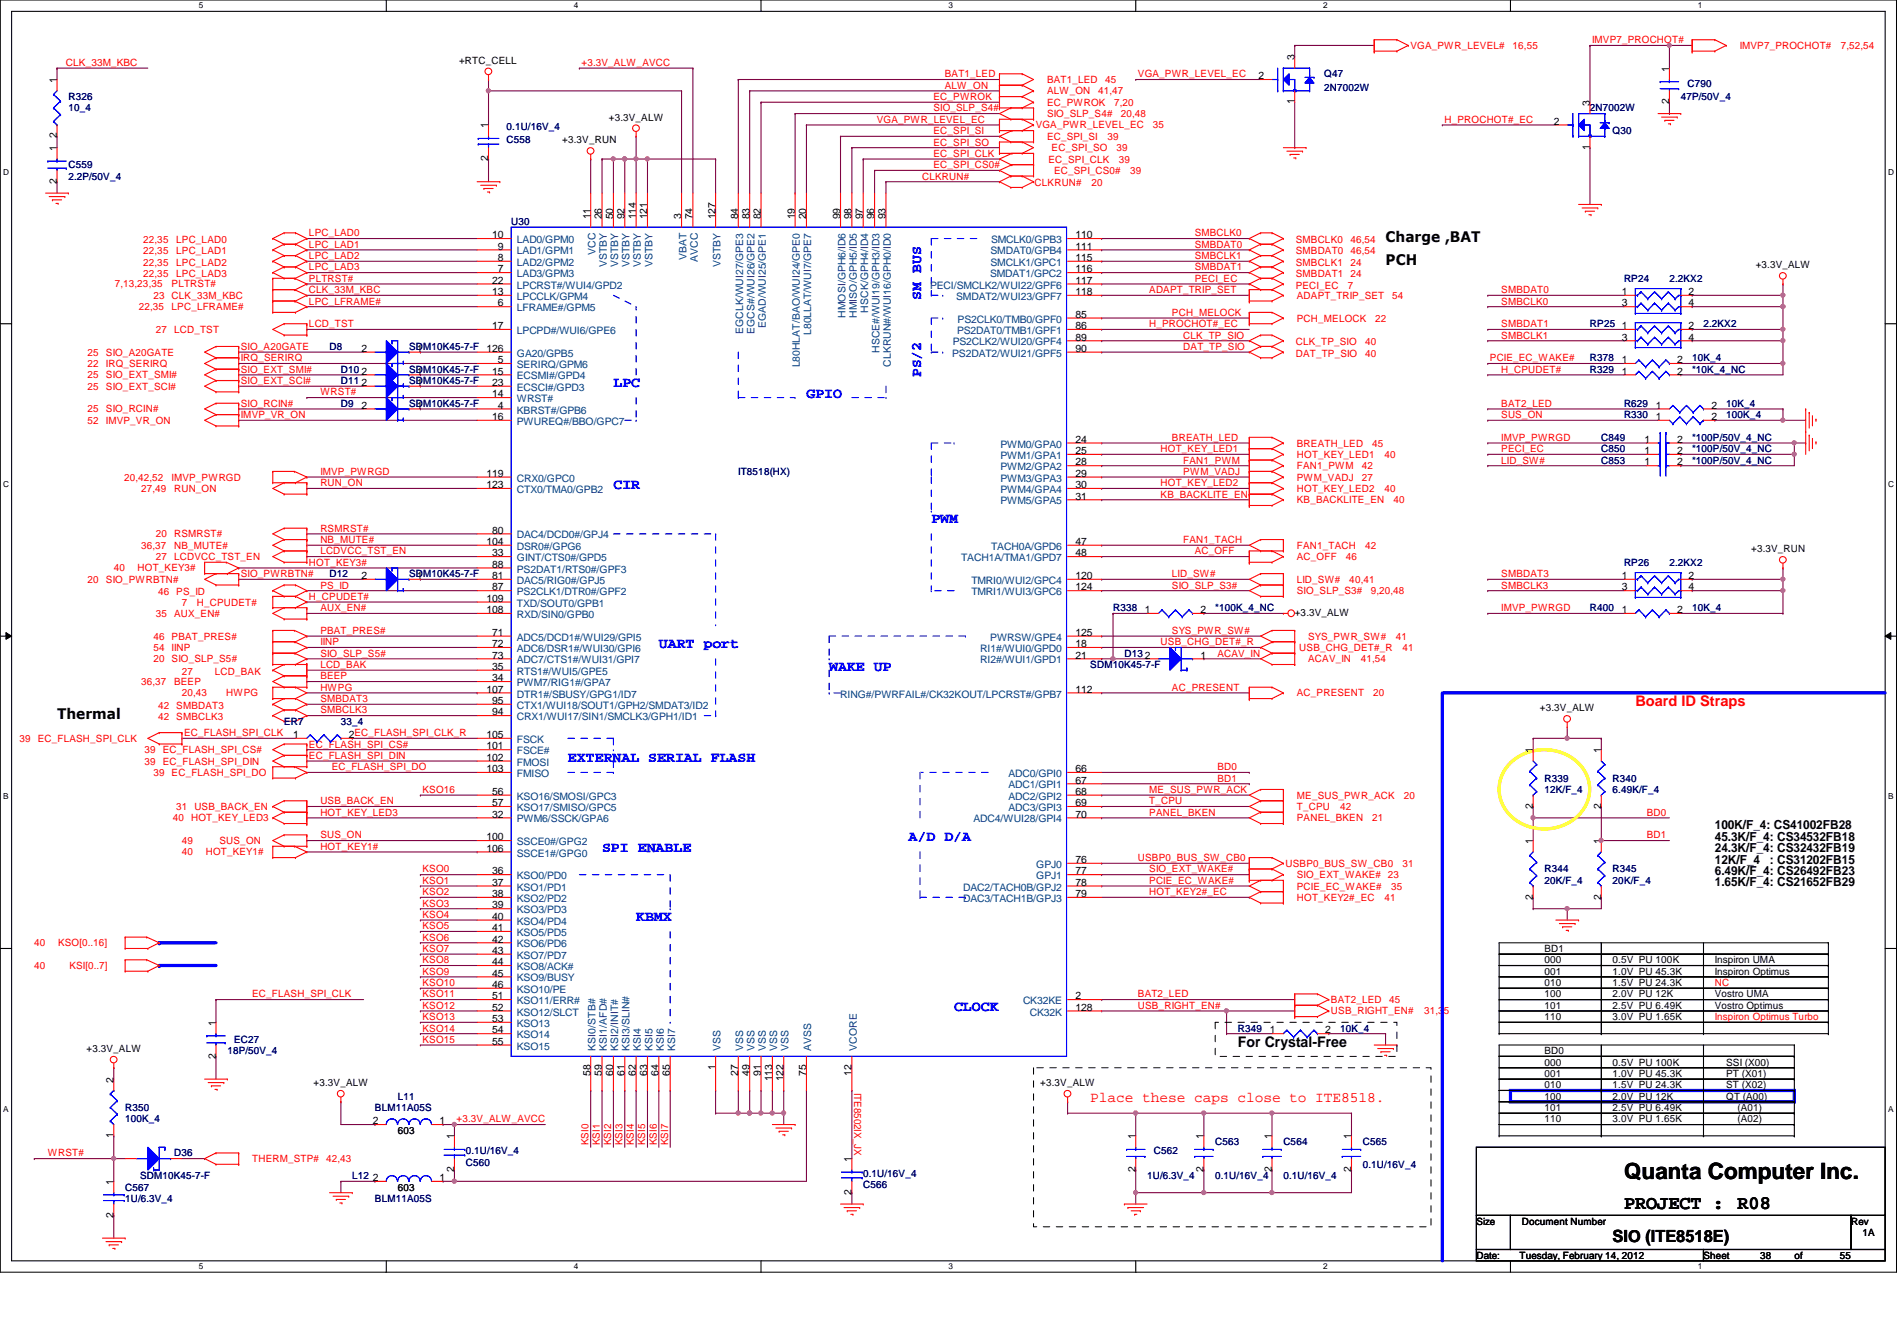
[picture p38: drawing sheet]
<svg xmlns="http://www.w3.org/2000/svg" width="297mm" height="210mm" viewBox="0 0 297 210" stroke-linecap="round" stroke-linejoin="round" font-family="sans-serif">
<defs><g id="words">
<text font-size="3.5" x="254.3" y="184.6">Quanta Computer Inc.</text>
<g font-size="3">
<text x="254.3" y="189.2">PROJECT :</text>
<text x="272.1" y="189.2">R08</text>
</g>
<text font-size="2.6" x="252.5" y="194.4">SIO (ITE8518E)</text>
<g font-size="2.3">
<text x="217" y="37.8">Charge ,BAT</text>
<text x="217" y="41.4">PCH</text>
<text x="8.9" y="112.5">Thermal</text>
<text x="193.8" y="163.9">For Crystal-Free</text>
</g>
<g font-size="2.3" fill="#00f">
<text x="144.2" y="46.9" transform="rotate(-90 144.2 46.9)">SM BUS</text>
<text x="144.2" y="59" transform="rotate(-90 144.2 59)">PS/2</text>
<text x="96.1" y="60.5">LPC</text>
<text x="126.3" y="62.3">GPIO</text>
<text x="96.1" y="76.5">CIR</text>
<text x="145.8" y="81.9">PWM</text>
<text x="103.2" y="101.4">UART port</text>
<text x="129.8" y="105">WAKE UP</text>
<text x="88.9" y="119.2">EXTERNAL SERIAL FLASH</text>
<text x="142.3" y="131.7">A/D D/A</text>
<text x="94.3" y="133.4">SPI ENABLE</text>
<text x="99.6" y="144.1">KBMX</text>
<text x="149.4" y="158.3">CLOCK</text>
</g>
<g font-size="2.3" fill="#f00">
<text x="256.1" y="110.6">Board ID Straps</text>
<text x="170.7" y="172.6">Place these caps close to ITE8518.</text>
</g>
<g font-size="1.9">
<text x="268.5" y="129.8">100K/F_4: CS41002FB28</text>
<text x="268.5" y="131.6">45.3K/F_4: CS34532FB18</text>
<text x="268.5" y="133.4">24.3K/F_4: CS32432FB19</text>
<text x="268.5" y="135.2">12K/F_4</text>
<text x="268.5" y="136.9">6.49K/F_4: CS26492FB23</text>
<text x="277.1" y="135.2">: CS31202FB15</text>
<text x="268.5" y="138.7">1.65K/F_4: CS21652FB29</text>
</g>
<g font-size="1.6" fill="#f00">
<text x="10.3" y="10.3">CLK_33M_KBC</text>
<text x="91.1" y="10.3">+3.3V_ALW_AVCC</text>
<text x="220.8" y="7.7">VGA_PWR_LEVEL#</text>
<text x="236.9" y="7.7">16,55</text>
<text x="249.3" y="6.8">IMVP7_PROCHOT#</text>
<text x="272.4" y="7.7">IMVP7_PROCHOT#</text>
<text x="288.2" y="7.7">7,52,54</text>
<text x="146.2" y="15.7">EC_PWROK</text>
<text x="146.2" y="17.4">SIO_SLP_S4#</text>
<text x="148" y="12.1">BAT1_LED</text>
<text x="148" y="13.9">ALW_ON</text>
<text x="164" y="14.8">ALW_ON</text>
<text x="164" y="16.6">EC_PWROK</text>
<text x="164" y="13">BAT1_LED</text>
<text x="172" y="14.8">41,47</text>
<text x="173.1" y="13">45</text>
<text x="174.5" y="16.6">7,20</text>
<text x="178.2" y="12.1">VGA_PWR_LEVEL_EC</text>
<text x="137.3" y="19.2">VGA_PWR_LEVEL_EC</text>
<text x="146.2" y="21">EC_SPI_SI</text>
<text x="146.2" y="22.8">EC_SPI_SO</text>
<text x="162.2" y="20.1">VGA_PWR_LEVEL_EC</text>
<text x="164" y="18.3">SIO_SLP_S4#</text>
<text x="164" y="21.9">EC_SPI_SI</text>
<text x="164.7" y="23.7">EC_SPI_SO</text>
<text x="173.4" y="21.9">39</text>
<text x="174.8" y="23.7">39</text>
<text x="175.5" y="18.3">20,48</text>
<text x="180.5" y="20.1">35</text>
<text x="226.2" y="19.2">H_PROCHOT#_EC</text>
<text x="144.4" y="28.1">CLKRUN#</text>
<text x="146.2" y="24.6">EC_SPI_CLK</text>
<text x="146.2" y="26.3">EC_SPI_CS0#</text>
<text x="162" y="29.2">CLKRUN#</text>
<text x="164.2" y="25.4">EC_SPI_CLK</text>
<text x="165.1" y="27.2">EC_SPI_CS0#</text>
<text x="170.9" y="29.2">20</text>
<text x="175.2" y="25.4">39</text>
<text x="177" y="27.2">39</text>
<text x="22.4" y="38.1">22,35</text>
<text x="22.4" y="39.8">22,35</text>
<text x="22.4" y="41.6">22,35</text>
<text x="27.6" y="38.1">LPC_LAD0</text>
<text x="27.6" y="39.8">LPC_LAD1</text>
<text x="27.6" y="41.6">LPC_LAD2</text>
<text x="48.4" y="37">LPC_LAD0</text>
<text x="48.4" y="38.8">LPC_LAD1</text>
<text x="48.4" y="40.6">LPC_LAD2</text>
<text x="187.1" y="37">SMBCLK0</text>
<text x="187.1" y="38.8">SMBDAT0</text>
<text x="187.1" y="40.6">SMBCLK1</text>
<text x="202.9" y="39.8">SMBDAT0 46,54</text>
<text x="202.9" y="41.6">SMBCLK1</text>
<text x="202.9" y="38.1">SMBCLK0</text>
<text x="211.5" y="41.6">24</text>
<text x="211.5" y="38.1">46,54</text>
<text x="18" y="45">7,13,23,35</text>
<text x="22.4" y="43.4">22,35</text>
<text x="24" y="46.8">23 CLK_33M_KBC</text>
<text x="26.9" y="45">PLTRST#</text>
<text x="27.6" y="43.4">LPC_LAD3</text>
<text x="48.4" y="42.3">LPC_LAD3</text>
<text x="48.4" y="45.9">CLK_33M_KBC</text>
<text x="48.4" y="47.7">LPC_LFRAME#</text>
<text x="48.4" y="44.1">PLTRST#</text>
<text x="180" y="45.9">ADAPT_TRIP_SET</text>
<text x="187.1" y="42.3">SMBDAT1</text>
<text x="187.1" y="44.1">PECI_EC</text>
<text x="202.9" y="43.4">SMBDAT1 24</text>
<text x="202.9" y="45.2">PECI_EC</text>
<text x="203.1" y="46.8">ADAPT_TRIP_SET</text>
<text x="211.1" y="45.2">7</text>
<text x="218" y="46.8">54</text>
<text x="235.1" y="45.9">SMBDAT0</text>
<text x="235.1" y="47.7">SMBCLK0</text>
<text x="21.7" y="48.6">22,35</text>
<text x="24.4" y="52.1">27</text>
<text x="26.9" y="48.6">LPC_LFRAME#</text>
<text x="27.3" y="52.1">LCD_TST</text>
<text x="48.4" y="51.2">LCD_TST</text>
<text x="180" y="51.2">H_PROCHOT#_EC</text>
<text x="183.5" y="49.4">PCH_MELOCK</text>
<text x="185.3" y="53">CLK_TP_SIO</text>
<text x="203.1" y="50.3">PCH_MELOCK</text>
<text x="215.3" y="50.3">22</text>
<text x="235.1" y="53">SMBCLK1</text>
<text x="235.1" y="51.2">SMBDAT1</text>
<text x="13.7" y="55.7">25</text>
<text x="13.7" y="57.4">22</text>
<text x="13.7" y="59.2">25</text>
<text x="16.6" y="55.7">SIO_A20GATE</text>
<text x="16.6" y="57.4">IRQ_SERIRQ</text>
<text x="16.6" y="59.2">SIO_EXT_SMI#</text>
<text x="37.7" y="56.6">IRQ_SERIRQ</text>
<text x="37.7" y="58.3">SIO_EXT_SMI#</text>
<text x="37.7" y="54.8">SIO_A20GATE</text>
<text x="185.3" y="54.8">DAT_TP_SIO</text>
<text x="202.9" y="54.1">CLK_TP_SIO</text>
<text x="202.9" y="55.8">DAT_TP_SIO</text>
<text x="213.7" y="54.1">40</text>
<text x="213.7" y="55.8">40</text>
<text x="233.3" y="56.6">PCIE_EC_WAKE#</text>
<text x="235.1" y="58.3">H_CPUDET#</text>
<text x="13.7" y="61">25</text>
<text x="13.7" y="64.6">25</text>
<text x="16.6" y="61">SIO_EXT_SCI#</text>
<text x="16.6" y="64.6">SIO_RCIN#</text>
<text x="37.7" y="60.1">SIO_EXT_SCI#</text>
<text x="37.7" y="63.7">SIO_RCIN#</text>
<text x="37.7" y="65.4">IMVP_VR_ON</text>
<text x="50.2" y="61.9">WRST#</text>
<text x="235.1" y="65.4">SUS_ON</text>
<text x="235.1" y="63.7">BAT2_LED</text>
<text x="13.7" y="66.3">52</text>
<text x="16.6" y="66.3">IMVP_VR_ON</text>
<text x="181.7" y="70.8">HOT_KEY_LED1</text>
<text x="183.5" y="69">BREATH_LED</text>
<text x="203.1" y="69.9">BREATH_LED</text>
<text x="203.1" y="71.7">HOT_KEY_LED1</text>
<text x="214.8" y="69.9">45</text>
<text x="216.8" y="71.7">40</text>
<text x="235.1" y="69">IMVP_PWRGD</text>
<text x="235.1" y="70.8">PECI_EC</text>
<text x="19.4" y="75.2">20,42,52</text>
<text x="22.1" y="77">27,49</text>
<text x="26.9" y="75.2">IMVP_PWRGD</text>
<text x="27.3" y="77">RUN_ON</text>
<text x="50.2" y="76.1">RUN_ON</text>
<text x="50.2" y="74.3">IMVP_PWRGD</text>
<text x="181.7" y="77.9">KB_BACKLITE_EN</text>
<text x="181.7" y="76.1">HOT_KEY_LED2</text>
<text x="185.3" y="74.3">PWM_VADJ</text>
<text x="185.3" y="72.6">FAN1_PWM</text>
<text x="203.1" y="75.2">PWM_VADJ</text>
<text x="203.1" y="73.4">FAN1_PWM</text>
<text x="203.1" y="77">HOT_KEY_LED2</text>
<text x="213.2" y="75.2">27</text>
<text x="213.2" y="73.4">42</text>
<text x="216.8" y="77">40</text>
<text x="235.1" y="72.6">LID_SW#</text>
<text x="50.2" y="83.2">RSMRST#</text>
<text x="203.1" y="78.8">KB_BACKLITE_EN</text>
<text x="218.2" y="78.8">40</text>
<text x="17.8" y="89.5">40</text>
<text x="21.5" y="89.5">HOT_KEY3#</text>
<text x="22.1" y="85.9">36,37</text>
<text x="24.4" y="84.1">20</text>
<text x="24.4" y="87.7">27</text>
<text x="27.3" y="84.1">RSMRST#</text>
<text x="27.3" y="85.9">NB_MUTE#</text>
<text x="27.3" y="87.7">LCDVCC_TST_EN</text>
<text x="48.4" y="88.6">HOT_KEY3#</text>
<text x="50.2" y="86.8">LCDVCC_TST_EN</text>
<text x="50.2" y="85">NB_MUTE#</text>
<text x="185.3" y="85">FAN1_TACH</text>
<text x="187.1" y="86.8">AC_OFF</text>
<text x="203.1" y="87.7">AC_OFF</text>
<text x="203.1" y="85.9">FAN1_TACH</text>
<text x="210.7" y="87.7">46</text>
<text x="213.7" y="85.9">42</text>
<text x="13.7" y="91.2">20</text>
<text x="16.6" y="91.2">SIO_PWRBTN#</text>
<text x="24.8" y="93.2">46 PS_ID</text>
<text x="28.5" y="94.8">7</text>
<text x="30.8" y="94.8">H_CPUDET#</text>
<text x="37.7" y="90.3">SIO_PWRBTN#</text>
<text x="48.4" y="93.9">H_CPUDET#</text>
<text x="50.2" y="95.7">AUX_EN#</text>
<text x="50.2" y="92.1">PS_ID</text>
<text x="183.5" y="90.3">LID_SW#</text>
<text x="183.5" y="92.1">SIO_SLP_S3#</text>
<text x="203.1" y="91.2">LID_SW#</text>
<text x="203.1" y="93">SIO_SLP_S3#</text>
<text x="211.3" y="91.2">40,41</text>
<text x="214.6" y="93">9,20,48</text>
<text x="235.1" y="92.1">SMBCLK3</text>
<text x="235.1" y="90.3">SMBDAT3</text>
<text x="235.1" y="95.7">IMVP_PWRGD</text>
<text x="24" y="100.1">46 PBAT_PRES#</text>
<text x="24" y="101.9">54 IINP</text>
<text x="24.4" y="96.6">35</text>
<text x="27.3" y="96.6">AUX_EN#</text>
<text x="50.2" y="101">IINP</text>
<text x="50.2" y="99.2">PBAT_PRES#</text>
<text x="181.7" y="101">USB_CHG_DET#_R</text>
<text x="183.5" y="99.2">SYS_PWR_SW#</text>
<text x="203.5" y="101.9">USB_CHG_DET#_R</text>
<text x="204.8" y="100.1">SYS_PWR_SW#</text>
<text x="218.6" y="100.1">41</text>
<text x="219.6" y="101.9">41</text>
<text x="22.1" y="107.2">36,37</text>
<text x="24" y="103.7">20 SIO_SLP_S5#</text>
<text x="27.3" y="107.2">BEEP</text>
<text x="28.5" y="105.6">27</text>
<text x="33.7" y="105.6">LCD_BAK</text>
<text x="50.2" y="102.8">SIO_SLP_S5#</text>
<text x="50.2" y="106.3">BEEP</text>
<text x="50.2" y="104.6">LCD_BAK</text>
<text x="190.6" y="102.8">ACAV_IN</text>
<text x="204.8" y="103.7">ACAV_IN</text>
<text x="213.1" y="103.7">41,54</text>
<text x="24.8" y="111">42 SMBDAT3</text>
<text x="24.8" y="112.7">42 SMBCLK3</text>
<text x="28.5" y="109">20,43</text>
<text x="35.4" y="109">HWPG</text>
<text x="50.2" y="111.7">SMBCLK3</text>
<text x="50.2" y="109.9">SMBDAT3</text>
<text x="50.2" y="108.1">HWPG</text>
<text x="183.5" y="108.1">AC_PRESENT</text>
<text x="203.1" y="109">AC_PRESENT</text>
<text x="215" y="109">20</text>
<text x="3" y="116.1">39</text>
<text x="5.9" y="116.1">EC_FLASH_SPI_CLK</text>
<text x="22.6" y="117.9">39</text>
<text x="22.6" y="119.7">39</text>
<text x="25.5" y="117.9">EC_FLASH_SPI_CS#</text>
<text x="25.5" y="119.7">EC_FLASH_SPI_DIN</text>
<text x="28.8" y="115.2">EC_FLASH_SPI_CLK</text>
<text x="48.4" y="118.8">EC_FLASH_SPI_DIN</text>
<text x="48.4" y="117">EC_FLASH_SPI_CS#</text>
<text x="24" y="121.5">39 EC_FLASH_SPI_DO</text>
<text x="50.2" y="125.9">USB_BACK_EN</text>
<text x="51.9" y="120.6">EC_FLASH_SPI_DO</text>
<text x="66.2" y="124.1">KSO16</text>
<text x="180" y="124.1">ME_SUS_PWR_ACK</text>
<text x="180" y="125.9">T_CPU</text>
<text x="190.6" y="120.6">BD0</text>
<text x="190.6" y="122.3">BD1</text>
<text x="203.1" y="125">ME_SUS_PWR_ACK</text>
<text x="219.8" y="125">20</text>
<text x="27" y="128.6">40</text>
<text x="27.6" y="126.8">31 USB_BACK_EN</text>
<text x="29.9" y="128.6">HOT_KEY_LED3</text>
<text x="50.2" y="131.2">SUS_ON</text>
<text x="50.2" y="127.7">HOT_KEY_LED3</text>
<text x="180" y="127.7">PANEL_BKEN</text>
<text x="203.1" y="128.6">PANEL_BKEN</text>
<text x="203.1" y="126.8">T_CPU</text>
<text x="209.8" y="126.8">42</text>
<text x="214.8" y="128.6">21</text>
<text x="257.8" y="127.7">BD0</text>
<text x="257.8" y="131.2">BD1</text>
<text x="28.5" y="133.9">40</text>
<text x="28.5" y="132.1">49</text>
<text x="32.2" y="133.9">HOT_KEY1#</text>
<text x="34.4" y="132.1">SUS_ON</text>
<text x="50.2" y="133">HOT_KEY1#</text>
<text x="66.2" y="136.6">KSO0</text>
<text x="178.2" y="134.8">USBP0_BUS_SW_CB0</text>
<text x="180" y="136.6">SIO_EXT_WAKE#</text>
<text x="201.3" y="135.7">USBP0_BUS_SW_CB0</text>
<text x="203.1" y="137.5">SIO_EXT_WAKE# 23</text>
<text x="219.6" y="135.7">31</text>
<text x="66.2" y="141.9">KSO3</text>
<text x="66.2" y="140.1">KSO2</text>
<text x="66.2" y="143.7">KSO4</text>
<text x="66.2" y="138.3">KSO1</text>
<text x="180" y="138.3">PCIE_EC_WAKE#</text>
<text x="180" y="140.1">HOT_KEY2#_EC</text>
<text x="203.1" y="139.2">PCIE_EC_WAKE#</text>
<text x="203.1" y="141">HOT_KEY2#_EC</text>
<text x="216.8" y="141">41</text>
<text x="217.8" y="139.2">35</text>
<text x="5.4" y="148.1">40</text>
<text x="9.1" y="148.1">KSO[0..16]</text>
<text x="66.2" y="145.5">KSO5</text>
<text x="66.2" y="149">KSO7</text>
<text x="66.2" y="147.2">KSO6</text>
<text x="5.4" y="151.7">40</text>
<text x="10.9" y="151.7">KSI[0..7]</text>
<text x="66.2" y="152.6">KSO9</text>
<text x="66.2" y="150.8">KSO8</text>
<text x="66.2" y="154.3">KSO10</text>
<text x="268.5" y="154.3">NC</text>
<text x="39.5" y="156.1">EC_FLASH_SPI_CLK</text>
<text x="66.2" y="156.1">KSO11</text>
<text x="66.2" y="159.7">KSO13</text>
<text x="66.2" y="157.9">KSO12</text>
<text x="66.2" y="161.5">KSO14</text>
<text x="178.2" y="156.1">BAT2_LED</text>
<text x="178.2" y="157.9">USB_RIGHT_EN#</text>
<text x="208.4" y="157">BAT2_LED</text>
<text x="208.4" y="158.8">USB_RIGHT_EN#</text>
<text x="217.5" y="157">45</text>
<text x="223" y="158.8">31,35</text>
<text x="268.5" y="159.7">Inspiron Optimus Turbo</text>
<text x="66.2" y="163.2">KSO15</text>
<text x="133.7" y="171" transform="rotate(90 133.7 171)">ITE8502IX_JX</text>
<text x="71.5" y="175.7">+3.3V_ALW_AVCC</text>
<text x="92.2" y="179.2" transform="rotate(-90 92.2 179.2)">KSI0</text>
<text x="93.9" y="179.2" transform="rotate(-90 93.9 179.2)">KSI1</text>
<text x="95.7" y="179.2" transform="rotate(-90 95.7 179.2)">KSI2</text>
<text x="97.5" y="179.2" transform="rotate(-90 97.5 179.2)">KSI3</text>
<text x="99.3" y="179.2" transform="rotate(-90 99.3 179.2)">KSI4</text>
<text x="101" y="179.2" transform="rotate(-90 101 179.2)">KSI5</text>
<text x="102.8" y="179.2" transform="rotate(-90 102.8 179.2)">KSI6</text>
<text x="104.6" y="179.2" transform="rotate(-90 104.6 179.2)">KSI7</text>
<text x="7.5" y="181">WRST#</text>
<text x="39.5" y="181.9">THERM_STP# 42,43</text>
</g>
<g font-size="1.6">
<text x="71.9" y="10">+RTC_CELL</text>
<text x="202.7" y="9.4" transform="rotate(-90 202.7 9.4)">3</text>
<text x="261.4" y="11.2" transform="rotate(-90 261.4 11.2)">1</text>
<text x="8.9" y="13" transform="rotate(-90 8.9 13)">1</text>
<text x="197.1" y="12.4">2</text>
<text x="202.7" y="16.3" transform="rotate(-90 202.7 16.3)">1</text>
<text x="248.9" y="16.6" transform="rotate(-90 248.9 16.6)">3</text>
<text x="261.4" y="16.3" transform="rotate(-90 261.4 16.3)">2</text>
<text x="8.9" y="23.7" transform="rotate(-90 8.9 23.7)">1</text>
<text x="8.9" y="21.7" transform="rotate(-90 8.9 21.7)">2</text>
<text x="76.5" y="20.1" transform="rotate(-90 76.5 20.1)">1</text>
<text x="88.1" y="22.4">+3.3V_RUN</text>
<text x="95.3" y="18.9">+3.3V_ALW</text>
<text x="243.3" y="19.5">2</text>
<text x="248.9" y="23.5" transform="rotate(-90 248.9 23.5)">1</text>
<text x="8.9" y="28.8" transform="rotate(-90 8.9 28.8)">2</text>
<text x="76.5" y="25.2" transform="rotate(-90 76.5 25.2)">2</text>
<text x="92.5" y="34.3" transform="rotate(-90 92.5 34.3)">11</text>
<text x="94.2" y="34.3" transform="rotate(-90 94.2 34.3)">26</text>
<text x="96" y="34.3" transform="rotate(-90 96 34.3)">50</text>
<text x="97.8" y="34.3" transform="rotate(-90 97.8 34.3)">92</text>
<text x="99.6" y="34.3" transform="rotate(-90 99.6 34.3)">114</text>
<text x="101.3" y="34.3" transform="rotate(-90 101.3 34.3)">121</text>
<text x="106.7" y="34.3" transform="rotate(-90 106.7 34.3)">3</text>
<text x="108.5" y="34.3" transform="rotate(-90 108.5 34.3)">74</text>
<text x="112" y="34.3" transform="rotate(-90 112 34.3)">127</text>
<text x="115.6" y="34.3" transform="rotate(-90 115.6 34.3)">84</text>
<text x="117.3" y="34.3" transform="rotate(-90 117.3 34.3)">83</text>
<text x="119.1" y="34.3" transform="rotate(-90 119.1 34.3)">82</text>
<text x="124.5" y="34.3" transform="rotate(-90 124.5 34.3)">19</text>
<text x="126.2" y="34.3" transform="rotate(-90 126.2 34.3)">20</text>
<text x="131.6" y="34.3" transform="rotate(-90 131.6 34.3)">99</text>
<text x="133.3" y="34.3" transform="rotate(-90 133.3 34.3)">98</text>
<text x="135.1" y="34.3" transform="rotate(-90 135.1 34.3)">97</text>
<text x="136.9" y="34.3" transform="rotate(-90 136.9 34.3)">96</text>
<text x="138.7" y="34.3" transform="rotate(-90 138.7 34.3)">93</text>
<text x="77" y="37.3">10</text>
<text x="77.9" y="39.1">9</text>
<text x="77.9" y="40.9">8</text>
<text x="168.4" y="37.3">110</text>
<text x="168.4" y="40.9">115</text>
<text x="168.4" y="39.1">111</text>
<text x="274.9" y="42">+3.3V_ALW</text>
<text x="77" y="46.2">13</text>
<text x="77" y="44.4">22</text>
<text x="77.9" y="42.6">7</text>
<text x="77.9" y="48">6</text>
<text x="168.4" y="42.6">116</text>
<text x="168.4" y="44.4">117</text>
<text x="168.4" y="46.2">118</text>
<text x="254" y="46.2">1</text>
<text x="254" y="48">3</text>
<text x="264.4" y="46.2">2</text>
<text x="264.4" y="48">4</text>
<text x="77" y="51.5">17</text>
<text x="168.4" y="49.7">85</text>
<text x="168.4" y="51.5">86</text>
<text x="168.4" y="53.3">89</text>
<text x="254" y="51.5">1</text>
<text x="254" y="53.3">3</text>
<text x="264.4" y="51.5">2</text>
<text x="264.4" y="53.3">4</text>
<text x="56.6" y="58.6">2</text>
<text x="56.6" y="55.1">2</text>
<text x="65.3" y="58.6">1</text>
<text x="65.3" y="55.1">1</text>
<text x="76.2" y="55.1">126</text>
<text x="77" y="58.6">15</text>
<text x="77.9" y="56.9">5</text>
<text x="168.4" y="55.1">90</text>
<text x="254" y="58.6">1</text>
<text x="254" y="56.9">1</text>
<text x="262.6" y="58.6">2</text>
<text x="262.6" y="56.9">2</text>
<text x="56.6" y="60.4">2</text>
<text x="56.6" y="64">2</text>
<text x="65.3" y="60.4">1</text>
<text x="65.3" y="64">1</text>
<text x="77" y="62.2">14</text>
<text x="77" y="60.4">23</text>
<text x="77" y="65.7">16</text>
<text x="77.9" y="64">4</text>
<text x="259.3" y="64">1</text>
<text x="259.3" y="65.7">1</text>
<text x="268" y="64">2</text>
<text x="268" y="65.7">2</text>
<text x="168.4" y="69.3">24</text>
<text x="168.4" y="71.1">25</text>
<text x="257.5" y="69.3">1</text>
<text x="257.5" y="71.1">1</text>
<text x="262.6" y="69.3">2</text>
<text x="262.6" y="71.1">2</text>
<text x="76.2" y="76.4">123</text>
<text x="76.2" y="74.6">119</text>
<text x="168.4" y="72.9">28</text>
<text x="168.4" y="74.6">29</text>
<text x="168.4" y="76.4">30</text>
<text x="257.5" y="72.9">1</text>
<text x="262.6" y="72.9">2</text>
<text x="77" y="83.5">80</text>
<text x="168.4" y="78.2">31</text>
<text x="76.2" y="85.3">104</text>
<text x="77" y="88.9">88</text>
<text x="77" y="87.1">33</text>
<text x="168.4" y="85.3">47</text>
<text x="168.4" y="87.1">48</text>
<text x="274.2" y="86.4">+3.3V_RUN</text>
<text x="56.6" y="90.6">2</text>
<text x="65.3" y="90.6">1</text>
<text x="76.2" y="94.2">109</text>
<text x="76.2" y="96">108</text>
<text x="77" y="92.4">87</text>
<text x="77" y="90.6">81</text>
<text x="168.4" y="90.6">120</text>
<text x="168.4" y="92.4">124</text>
<text x="179.3" y="96">1</text>
<text x="188" y="96">2</text>
<text x="254" y="96">1</text>
<text x="254" y="90.6">1</text>
<text x="254" y="92.4">3</text>
<text x="262.6" y="96">2</text>
<text x="264.4" y="90.6">2</text>
<text x="264.4" y="92.4">4</text>
<text x="77" y="99.5">71</text>
<text x="77" y="101.3">72</text>
<text x="168.4" y="99.5">125</text>
<text x="168.4" y="101.3">18</text>
<text x="202.7" y="96.4">+3.3V_ALW</text>
<text x="77" y="104.9">35</text>
<text x="77" y="106.6">34</text>
<text x="77" y="103.1">73</text>
<text x="168.4" y="103.1">21</text>
<text x="179.3" y="103.1">2</text>
<text x="188" y="103.1">1</text>
<text x="76.2" y="108.4">107</text>
<text x="77" y="112">94</text>
<text x="77" y="110.2">95</text>
<text x="168.4" y="108.4">112</text>
<text x="241.1" y="111.3">+3.3V_ALW</text>
<text x="45.9" y="115.5">1</text>
<text x="54.6" y="115.5">2EC_FLASH_SPI_CLK_R</text>
<text x="76.2" y="115.5">105</text>
<text x="76.2" y="117.3">101</text>
<text x="76.2" y="119.1">102</text>
<text x="240" y="117.9" transform="rotate(-90 240 117.9)">1</text>
<text x="250.7" y="117.9" transform="rotate(-90 250.7 117.9)">1</text>
<text x="76.2" y="120.9">103</text>
<text x="77" y="124.4">56</text>
<text x="168.4" y="120.9">66</text>
<text x="168.4" y="122.6">67</text>
<text x="168.4" y="124.4">68</text>
<text x="76.2" y="131.5">100</text>
<text x="77" y="126.2">57</text>
<text x="77" y="128">32</text>
<text x="168.4" y="126.2">69</text>
<text x="168.4" y="128">70</text>
<text x="240" y="126.6" transform="rotate(-90 240 126.6)">2</text>
<text x="250.7" y="126.6" transform="rotate(-90 250.7 126.6)">2</text>
<text x="76.2" y="133.3">106</text>
<text x="77" y="136.9">36</text>
<text x="168.4" y="136.9">77</text>
<text x="168.4" y="135.1">76</text>
<text x="240" y="132.1" transform="rotate(-90 240 132.1)">1</text>
<text x="250.7" y="132.1" transform="rotate(-90 250.7 132.1)">1</text>
<text x="77" y="138.6">37</text>
<text x="77" y="140.4">38</text>
<text x="77" y="142.2">39</text>
<text x="77" y="144">40</text>
<text x="168.4" y="140.4">79</text>
<text x="168.4" y="138.6">78</text>
<text x="240" y="140.8" transform="rotate(-90 240 140.8)">2</text>
<text x="250.7" y="140.8" transform="rotate(-90 250.7 140.8)">2</text>
<text x="77" y="145.8">41</text>
<text x="77" y="147.5">42</text>
<text x="77" y="149.3">43</text>
<text x="241.8" y="149">BD1</text>
<text x="77" y="151.1">44</text>
<text x="77" y="152.9">45</text>
<text x="77" y="154.6">46</text>
<text x="241.8" y="150.8">000</text>
<text x="241.8" y="154.3">010</text>
<text x="241.8" y="152.6">001</text>
<text x="252.5" y="150.8">0.5V PU 100K</text>
<text x="252.5" y="154.3">1.5V PU 24.3K</text>
<text x="252.5" y="152.6">1.0V PU 45.3K</text>
<text x="268.5" y="152.6">Inspiron Optimus</text>
<text x="268.5" y="150.8">Inspiron UMA</text>
<text x="33.8" y="160.6" transform="rotate(-90 33.8 160.6)">1</text>
<text x="77" y="156.4">51</text>
<text x="77" y="158.2">52</text>
<text x="77" y="160">53</text>
<text x="77" y="161.8">54</text>
<text x="168.4" y="156.4">2</text>
<text x="168.4" y="158.2">128</text>
<text x="198.8" y="161.8">1</text>
<text x="207.5" y="161.8">2</text>
<text x="241.8" y="159.7">110</text>
<text x="241.8" y="157.9">101</text>
<text x="241.8" y="156.1">100</text>
<text x="252.5" y="159.7">3.0V PU 1.65K</text>
<text x="252.5" y="157.9">2.5V PU 6.49K</text>
<text x="252.5" y="156.1">2.0V PU 12K</text>
<text x="268.5" y="157.9">Vostro Optimus</text>
<text x="268.5" y="156.1">Vostro UMA</text>
<text x="13.5" y="164.7">+3.3V_ALW</text>
<text x="33.8" y="165.7" transform="rotate(-90 33.8 165.7)">2</text>
<text x="77" y="163.5">55</text>
<text x="112" y="167.5" transform="rotate(-90 112 167.5)">1</text>
<text x="241.8" y="165">BD0</text>
<text x="241.8" y="166.8">000</text>
<text x="252.5" y="166.8">0.5V PU 100K</text>
<text x="270.3" y="166.8">SSI (X00)</text>
<text x="17.8" y="169.5" transform="rotate(-90 17.8 169.5)">2</text>
<text x="49.1" y="170">+3.3V_ALW</text>
<text x="92.5" y="168.4" transform="rotate(-90 92.5 168.4)">58</text>
<text x="94.2" y="168.4" transform="rotate(-90 94.2 168.4)">59</text>
<text x="96" y="168.4" transform="rotate(-90 96 168.4)">60</text>
<text x="97.8" y="168.4" transform="rotate(-90 97.8 168.4)">61</text>
<text x="99.6" y="168.4" transform="rotate(-90 99.6 168.4)">62</text>
<text x="101.3" y="168.4" transform="rotate(-90 101.3 168.4)">63</text>
<text x="103.1" y="168.4" transform="rotate(-90 103.1 168.4)">64</text>
<text x="104.9" y="168.4" transform="rotate(-90 104.9 168.4)">65</text>
<text x="115.6" y="168.4" transform="rotate(-90 115.6 168.4)">27</text>
<text x="117.3" y="168.4" transform="rotate(-90 117.3 168.4)">49</text>
<text x="119.1" y="168.4" transform="rotate(-90 119.1 168.4)">91</text>
<text x="120.9" y="169.2" transform="rotate(-90 120.9 169.2)">113</text>
<text x="122.7" y="169.2" transform="rotate(-90 122.7 169.2)">122</text>
<text x="126.2" y="168.4" transform="rotate(-90 126.2 168.4)">75</text>
<text x="133.3" y="168.4" transform="rotate(-90 133.3 168.4)">12</text>
<text x="162.9" y="170">+3.3V_ALW</text>
<text x="241.8" y="170.3">010</text>
<text x="241.8" y="173.9">101</text>
<text x="241.8" y="172.1">100</text>
<text x="241.8" y="168.6">001</text>
<text x="252.5" y="168.6">1.0V PU 45.3K</text>
<text x="252.5" y="170.3">1.5V PU 24.3K</text>
<text x="252.5" y="172.1">2.0V PU 12K</text>
<text x="252.5" y="173.9">2.5V PU 6.49K</text>
<text x="270.3" y="168.6">PT (X01)</text>
<text x="270.3" y="172.1">QT (A00)</text>
<text x="270.3" y="170.3">ST (X02)</text>
<text x="272.1" y="173.9">(A01)</text>
<text x="17.8" y="178.1" transform="rotate(-90 17.8 178.1)">1</text>
<text x="58.4" y="176">2</text>
<text x="62.3" y="177.5">603</text>
<text x="68.8" y="176">1</text>
<text x="71.1" y="178.4" transform="rotate(-90 71.1 178.4)">1</text>
<text x="177.8" y="178.4" transform="rotate(-90 177.8 178.4)">1</text>
<text x="188.5" y="178.4" transform="rotate(-90 188.5 178.4)">1</text>
<text x="199.1" y="178.4" transform="rotate(-90 199.1 178.4)">1</text>
<text x="211.6" y="178.4" transform="rotate(-90 211.6 178.4)">1</text>
<text x="241.8" y="175.7">110</text>
<text x="252.5" y="175.7">3.0V PU 1.65K</text>
<text x="272.1" y="175.7">(A02)</text>
<text x="17.8" y="185.5" transform="rotate(-90 17.8 185.5)">1</text>
<text x="58.4" y="184.9">2</text>
<text x="68.8" y="184.9">1</text>
<text x="71.1" y="183.5" transform="rotate(-90 71.1 183.5)">2</text>
<text x="133.3" y="181.9" transform="rotate(-90 133.3 181.9)">1</text>
<text x="177.8" y="183.5" transform="rotate(-90 177.8 183.5)">2</text>
<text x="188.5" y="183.5" transform="rotate(-90 188.5 183.5)">2</text>
<text x="199.1" y="183.5" transform="rotate(-90 199.1 183.5)">2</text>
<text x="211.6" y="183.5" transform="rotate(-90 211.6 183.5)">2</text>
<text x="17.8" y="190.6" transform="rotate(-90 17.8 190.6)">2</text>
<text x="62.3" y="186.4">603</text>
<text x="133.3" y="187" transform="rotate(-90 133.3 187)">2</text>
<text x="231.2" y="191.7">Size</text>
<text x="238.3" y="191.7">Document Number</text>
<text x="289.9" y="191.7">Rev</text>
<text x="231.2" y="197">Date:</text>
<text x="238" y="197">Tuesday, February 14, 2012</text>
<text x="266.7" y="197">Sheet</text>
<text x="275.6" y="197">38</text>
<text x="281" y="197">of</text>
<text x="288.1" y="197">55</text>
<text x="291.6" y="193.5">1A</text>
</g>
<g font-size="1.6" fill="#000080">
<text x="10.7" y="15.7">R326</text>
<text x="10.7" y="17.4">10_4</text>
<text x="207.3" y="12.1">Q47</text>
<text x="207.3" y="14.2">2N7002W</text>
<text x="249" y="17.4">2N7002W</text>
<text x="263.2" y="15.7">47P/50V_4</text>
<text x="264.2" y="13.5">C790</text>
<text x="79.3" y="22.4">C558</text>
<text x="79.3" y="20.3">0.1U/16V_4</text>
<text x="252.5" y="21">Q30</text>
<text x="10.7" y="26.3">C559</text>
<text x="10.7" y="28.1">2.2P/50V_4</text>
<text x="80" y="35.2">U30</text>
<text x="254.3" y="44.1">RP24</text>
<text x="261.4" y="44.1">2.2KX2</text>
<text x="249" y="51.2">RP25</text>
<text x="266.7" y="51.2">2.2KX2</text>
<text x="51.6" y="54.8">D8</text>
<text x="53.4" y="58.3">D10</text>
<text x="64" y="54.8">SDM10K45-7-F</text>
<text x="64" y="58.3">SDM10K45-7-F</text>
<text x="249" y="58.3">R329</text>
<text x="249" y="56.6">R378</text>
<text x="265" y="58.3">*10K_4_NC</text>
<text x="265" y="56.6">10K_4</text>
<text x="53.4" y="60.1">D11</text>
<text x="53.4" y="63.7">D9</text>
<text x="64" y="63.7">SDM10K45-7-F</text>
<text x="64" y="60.1">SDM10K45-7-F</text>
<text x="254.3" y="63.7">R629</text>
<text x="254.3" y="65.4">R330</text>
<text x="270.3" y="63.7">10K_4</text>
<text x="270.3" y="65.4">100K_4</text>
<text x="250.7" y="69">C849</text>
<text x="250.7" y="70.8">C850</text>
<text x="265" y="69">*100P/50V_4_NC</text>
<text x="265" y="70.8">*100P/50V_4_NC</text>
<text x="115.6" y="74.3">IT8518(HX)</text>
<text x="250.7" y="72.6">C853</text>
<text x="265" y="72.6">*100P/50V_4_NC</text>
<text x="254.3" y="88.6">RP26</text>
<text x="261.4" y="88.6">2.2KX2</text>
<text x="51.6" y="90.3">D12</text>
<text x="64" y="90.3">SDM10K45-7-F</text>
<text x="174.3" y="95.7">R338</text>
<text x="190.3" y="95.7">*100K_4_NC</text>
<text x="249" y="95.7">R400</text>
<text x="265" y="95.7">10K_4</text>
<text x="170.7" y="104.6">SDM10K45-7-F</text>
<text x="176.1" y="102.8">D13</text>
<text x="44.5" y="113.5">ER7</text>
<text x="53.4" y="113.5">33_4</text>
<text x="241.8" y="122.3">R339</text>
<text x="241.8" y="124.1">12K/F_4</text>
<text x="252.5" y="122.3">R340</text>
<text x="252.5" y="124.1">6.49K/F_4</text>
<text x="241.8" y="136.6">R344</text>
<text x="252.5" y="136.6">R345</text>
<text x="241.8" y="138.3">20K/F_4</text>
<text x="252.5" y="138.3">20K/F_4</text>
<text x="193.8" y="161.5">R349</text>
<text x="209.8" y="161.5">10K_4</text>
<text x="35.6" y="165">18P/50V_4</text>
<text x="36.7" y="163.2">EC27</text>
<text x="19.6" y="173.9">R350</text>
<text x="58.7" y="173.9">BLM11A05S</text>
<text x="62.3" y="172.1">L11</text>
<text x="19.6" y="175.7">100K_4</text>
<text x="190.3" y="179.2">C563</text>
<text x="201" y="179.2">C564</text>
<text x="213.4" y="179.2">C565</text>
<text x="21.9" y="184.6">SDM10K45-7-F</text>
<text x="27.3" y="181">D36</text>
<text x="55.2" y="184.6">L12</text>
<text x="72.9" y="182.5">C560</text>
<text x="72.9" y="180.7">0.1U/16V_4</text>
<text x="135.2" y="184.2">0.1U/16V_4</text>
<text x="179.6" y="184.6">1U/6.3V_4</text>
<text x="180.7" y="180.7">C562</text>
<text x="190.3" y="184.6">0.1U/16V_4</text>
<text x="201" y="184.6">0.1U/16V_4</text>
<text x="213.4" y="182.8">0.1U/16V_4</text>
<text x="19.6" y="186.4">C567</text>
<text x="19.6" y="188.1">1U/6.3V_4</text>
<text x="58.7" y="188.1">BLM11A05S</text>
<text x="135.2" y="186">C566</text>
</g>
<g font-size="1.6" fill="#004080">
<text x="80.9" y="38.1">LAD0/GPM0</text>
<text x="80.9" y="39.8">LAD1/GPM1</text>
<text x="80.9" y="41.6">LAD2/GPM2</text>
<text x="93.3" y="39.9" transform="rotate(-90 93.3 39.9)">VCC</text>
<text x="95" y="41.9" transform="rotate(-90 95 41.9)">VSTBY</text>
<text x="96.8" y="41.9" transform="rotate(-90 96.8 41.9)">VSTBY</text>
<text x="98.6" y="41.9" transform="rotate(-90 98.6 41.9)">VSTBY</text>
<text x="100.4" y="41.9" transform="rotate(-90 100.4 41.9)">VSTBY</text>
<text x="102.1" y="41.9" transform="rotate(-90 102.1 41.9)">VSTBY</text>
<text x="107.5" y="40.8" transform="rotate(-90 107.5 40.8)">VBAT</text>
<text x="109.3" y="41" transform="rotate(-90 109.3 41)">AVCC</text>
<text x="112.8" y="41.9" transform="rotate(-90 112.8 41.9)">VSTBY</text>
<text x="155.1" y="41.6">SMCLK1/GPC1</text>
<text x="155.1" y="39.8">SMDAT0/GPB4</text>
<text x="155.2" y="38.1">SMCLK0/GPB3</text>
<text x="80.9" y="46.9">LPCCLK/GPM4</text>
<text x="80.9" y="43.4">LAD3/GPM3</text>
<text x="80.9" y="45.2">LPCRST#/WUI4/GPD2</text>
<text x="145.6" y="45.2">PECI/SMCLK2/WUI22/GPF6</text>
<text x="149.7" y="46.9">SMDAT2/WUI23/GPF7</text>
<text x="155" y="43.4">SMDAT1/GPC2</text>
<text x="80.9" y="48.7">LFRAME#/GPM5</text>
<text x="80.9" y="52.3">LPCPD#/WUI6/GPE6</text>
<text x="116.4" y="52.2" transform="rotate(-90 116.4 52.2)">EGCLK/WUI27/GPE3</text>
<text x="118.1" y="52.2" transform="rotate(-90 118.1 52.2)">EGCS#/WUI26/GPE2</text>
<text x="119.9" y="51.4" transform="rotate(-90 119.9 51.4)">EGAD/WUI25/GPE1</text>
<text x="127" y="52.4" transform="rotate(-90 127 52.4)">L80LLAT/WUI7/GPE7</text>
<text x="132.4" y="49.7" transform="rotate(-90 132.4 49.7)">HMOSI/GPH6/ID6</text>
<text x="134.2" y="49.7" transform="rotate(-90 134.2 49.7)">HMISO/GPH5/ID5</text>
<text x="135.9" y="48.9" transform="rotate(-90 135.9 48.9)">HSCK/GPH4/ID4</text>
<text x="149.9" y="52.3">PS2DAT0/TMB1/GPF1</text>
<text x="149.9" y="50.5">PS2CLK0/TMB0/GPF0</text>
<text x="80.9" y="57.6">SERIRQ/GPM6</text>
<text x="80.9" y="59.4">ECSMI#/GPD4</text>
<text x="80.9" y="55.8">GA20/GPB5</text>
<text x="125.3" y="57.5" transform="rotate(-90 125.3 57.5)">L80HLAT/BAO/WUI24/GPE0</text>
<text x="137.7" y="55.2" transform="rotate(-90 137.7 55.2)">HSCE#/WUI19/GPH3/ID3</text>
<text x="139.5" y="57.4" transform="rotate(-90 139.5 57.4)">CLKRUN#/WUI16/GPH0/ID0</text>
<text x="149.1" y="55.8">PS2DAT2/WUI21/GPF5</text>
<text x="149.2" y="54.1">PS2CLK2/WUI20/GPF4</text>
<text x="80.9" y="62.9">WRST#</text>
<text x="80.9" y="61.2">ECSCI#/GPD3</text>
<text x="80.9" y="64.7">KBRST#/GPB6</text>
<text x="80.9" y="66.5">PWUREQ#/BBO/GPC7</text>
<text x="156.7" y="70.1">PWM0/GPA0</text>
<text x="156.7" y="71.8">PWM1/GPA1</text>
<text x="80.9" y="77.2">CTX0/TMA0/GPB2</text>
<text x="80.9" y="75.4">CRX0/GPC0</text>
<text x="156.7" y="73.6">PWM2/GPA2</text>
<text x="156.7" y="75.4">PWM3/GPA3</text>
<text x="156.7" y="77.2">PWM4/GPA4</text>
<text x="156.7" y="79">PWM5/GPA5</text>
<text x="80.9" y="86.1">DSR0#/GPG6</text>
<text x="80.9" y="89.6">PS2DAT1/RTS0#/GPF3</text>
<text x="80.9" y="87.8">GINT/CTS0#/GPD5</text>
<text x="80.9" y="84.3">DAC4/DCD0#/GPJ4</text>
<text x="150.5" y="87.8">TACH1A/TMA1/GPD7</text>
<text x="155.2" y="86.1">TACH0A/GPD6</text>
<text x="80.9" y="93.2">PS2CLK1/DTR0#/GPF2</text>
<text x="80.9" y="95">TXD/SOUT0/GPB1</text>
<text x="80.9" y="91.4">DAC5/RIG0#/GPJ5</text>
<text x="152.1" y="91.4">TMRI0/WUI2/GPC4</text>
<text x="152.1" y="93.2">TMRI1/WUI3/GPC6</text>
<text x="80.9" y="96.7">RXD/SIN0/GPB0</text>
<text x="80.9" y="100.3">ADC5/DCD1#/WUI29/GPI5</text>
<text x="155.1" y="100.3">PWRSW/GPE4</text>
<text x="80.9" y="105.6">RTS1#/WUI5/GPE5</text>
<text x="80.9" y="107.4">PWM7/RIG1#/GPA7</text>
<text x="80.9" y="102.1">ADC6/DSR1#/WUI30/GPI6</text>
<text x="80.9" y="103.8">ADC7/CTS1#/WUI31/GPI7</text>
<text x="153.5" y="102.1">RI1#/WUI0/GPD0</text>
<text x="153.5" y="103.8">RI2#/WUI1/GPD1</text>
<text x="80.9" y="112.7">CRX1/WUI17/SIN1/SMCLK3/GPH1/ID1</text>
<text x="80.9" y="111">CTX1/WUI18/SOUT1/GPH2/SMDAT3/ID2</text>
<text x="80.9" y="109.2">DTR1#/SBUSY/GPG1/ID7</text>
<text x="131.6" y="109.2">RING#/PWRFAIL#/CK32KOUT/LPCRST#/GPB7</text>
<text x="80.9" y="116.3">FSCK</text>
<text x="80.9" y="118.1">FSCE#</text>
<text x="80.9" y="119.8">FMOSI</text>
<text x="80.9" y="125.2">KSO16/SMOSI/GPC3</text>
<text x="80.9" y="121.6">FMISO</text>
<text x="157.9" y="121.6">ADC0/GPI0</text>
<text x="157.9" y="123.4">ADC1/GPI1</text>
<text x="157.9" y="125.2">ADC2/GPI2</text>
<text x="80.9" y="127">KSO17/SMISO/GPC5</text>
<text x="80.9" y="128.7">PWM6/SSCK/GPA6</text>
<text x="152.4" y="128.7">ADC4/WUI28/GPI4</text>
<text x="157.9" y="127">ADC3/GPI3</text>
<text x="80.9" y="134.1">SSCE1#/GPG0</text>
<text x="80.9" y="132.3">SSCE0#/GPG2</text>
<text x="80.9" y="137.6">KSO0/PD0</text>
<text x="162.3" y="137.6">GPJ1</text>
<text x="162.3" y="135.8">GPJ0</text>
<text x="80.9" y="139.4">KSO1/PD1</text>
<text x="80.9" y="141.2">KSO2/PD2</text>
<text x="80.9" y="143">KSO3/PD3</text>
<text x="150.8" y="141.2">DAC3/TACH1B/GPJ3</text>
<text x="150.8" y="139.4">DAC2/TACH0B/GPJ2</text>
<text x="80.9" y="144.7">KSO4/PD4</text>
<text x="80.9" y="146.5">KSO5/PD5</text>
<text x="80.9" y="148.3">KSO6/PD6</text>
<text x="80.9" y="150.1">KSO7/PD7</text>
<text x="80.9" y="151.8">KSO8/ACK#</text>
<text x="80.9" y="153.6">KSO9/BUSY</text>
<text x="80.9" y="155.4">KSO10/PE</text>
<text x="80.9" y="157.2">KSO11/ERR#</text>
<text x="80.9" y="159">KSO12/SLCT</text>
<text x="80.9" y="160.7">KSO13</text>
<text x="160.2" y="157.2">CK32KE</text>
<text x="161.2" y="159">CK32K</text>
<text x="80.9" y="162.5">KSO14</text>
<text x="80.9" y="164.3">KSO15</text>
<text x="93.3" y="164.5" transform="rotate(-90 93.3 164.5)">KSI0/STB#</text>
<text x="95" y="164.5" transform="rotate(-90 95 164.5)">KSI1/AFD#</text>
<text x="96.8" y="164.5" transform="rotate(-90 96.8 164.5)">KSI2/INIT#</text>
<text x="98.6" y="164.5" transform="rotate(-90 98.6 164.5)">KSI3/SLIN#</text>
<text x="100.4" y="164.5" transform="rotate(-90 100.4 164.5)">KSI4</text>
<text x="102.1" y="164.5" transform="rotate(-90 102.1 164.5)">KSI5</text>
<text x="103.9" y="164.5" transform="rotate(-90 103.9 164.5)">KSI6</text>
<text x="105.7" y="164.5" transform="rotate(-90 105.7 164.5)">KSI7</text>
<text x="112.8" y="164.5" transform="rotate(-90 112.8 164.5)">VSS</text>
<text x="116.4" y="164.5" transform="rotate(-90 116.4 164.5)">VSS</text>
<text x="118.1" y="164.5" transform="rotate(-90 118.1 164.5)">VSS</text>
<text x="119.9" y="164.5" transform="rotate(-90 119.9 164.5)">VSS</text>
<text x="121.7" y="164.5" transform="rotate(-90 121.7 164.5)">VSS</text>
<text x="123.5" y="164.5" transform="rotate(-90 123.5 164.5)">VSS</text>
<text x="127" y="164.5" transform="rotate(-90 127 164.5)">AVSS</text>
<text x="134.2" y="164.5" transform="rotate(-90 134.2 164.5)">VCORE</text>
</g>
<g font-size="1.3">
<text x="31.2" y="1.3">5</text>
<text x="89.8" y="1.3">4</text>
<text x="148.5" y="1.3">3</text>
<text x="207.2" y="1.3">2</text>
<text x="265.9" y="1.3">1</text>
<text x=".5" y="27.3">D</text>
<text x="295.7" y="27.3">D</text>
<text x=".5" y="76.2">C</text>
<text x="295.7" y="76.2">C</text>
<text x=".5" y="125.1">B</text>
<text x="295.7" y="125.1">B</text>
<text x=".5" y="174">A</text>
<text x="295.7" y="174">A</text>
<text x="31.2" y="198.7">5</text>
<text x="89.8" y="198.7">4</text>
<text x="148.5" y="198.7">3</text>
<text x="207.2" y="198.7">2</text>
<text x="265.9" y="198.7">1</text>
</g>
</g></defs>
<path d="M0 0h297v199.1h-297zM1.8 1.8h293.4v195.6h-293.4z" fill="none" stroke="#000" stroke-width=".17"/>
<g fill="#fff">
<path d="M31.2 .2h.6v1.4h-.6z"/>
<path d="M31.2 197.5h.6v1.4h-.6z"/>
</g>
<path d="M60.5 0v1.8M60.5 197.4v1.7" fill="none" stroke="#000" stroke-width=".17"/>
<g fill="#fff">
<path d="M89.8 .2h.7v1.4h-.7z"/>
<path d="M89.8 197.5h.7v1.4h-.7z"/>
</g>
<path d="M119.2 0v1.8M119.2 197.4v1.7" fill="none" stroke="#000" stroke-width=".17"/>
<g fill="#fff">
<path d="M148.5 .2h.7v1.4h-.7z"/>
<path d="M148.5 197.5h.7v1.4h-.7z"/>
</g>
<path d="M177.8 0v1.8M177.8 197.4v1.7" fill="none" stroke="#000" stroke-width=".17"/>
<g fill="#fff">
<path d="M207.2 .2h.7v1.4h-.7z"/>
<path d="M207.2 197.5h.7v1.4h-.7z"/>
</g>
<path d="M236.5 0v1.8M236.5 197.4v1.7" fill="none" stroke="#000" stroke-width=".17"/>
<g fill="#fff">
<path d="M265.8 .2h.7v1.4h-.7z"/>
<path d="M265.8 197.5h.7v1.4h-.7z"/>
<path d="M.5 26.2h.9v1.4h-.9z"/>
<path d="M295.7 26.2h.8v1.4h-.8z"/>
<path d="M.5 75.1h.9v1.4h-.9z"/>
<path d="M295.7 75.1h.8v1.4h-.8z"/>
</g>
<path d="M0 50.7h1.8M295.2 50.7h1.8" fill="none" stroke="#000" stroke-width=".17"/>
<g fill="#fff">
<path d="M.5 124h.8v1.4h-.8z"/>
<path d="M295.7 124h.8v1.4h-.8z"/>
</g>
<path d="M0 99.6h1.8M295.2 99.6h1.8" fill="none" stroke="#000" stroke-width=".17"/>
<path d="M.9 99l.9 .6-.9 .5zM295.2 99.6l.9-.6v1.1z" fill="#000"/>
<path d="M.9 99l.9 .6-.9 .5zM295.2 99.6l.9-.6v1.1z" fill="none" stroke="#000" stroke-width=".16"/>
<g fill="#fff">
<path d="M.5 172.9h.8v1.4h-.8z"/>
<path d="M295.7 172.9h.8v1.4h-.8z"/>
</g>
<path d="M0 148.5h1.8M295.2 148.5h1.8" fill="none" stroke="#000" stroke-width=".17"/>
<path d="M48 51.6h.1M48 51.6h26.7M48 83.6h.1M48 83.6h26.7M48 119.1h.1M48 119.1h26.7M174.3 103.1h.1M174.3 103.1h5.3M48 120.9h.1M48 120.9h26.7" fill="none" stroke="#800040" stroke-width=".17"/>
<circle cx="174.3" cy="103.1" r=".32" fill="#f0f"/>
<circle cx="174.3" cy="103.1" r=".32" fill="none" stroke="#f0f" stroke-width=".17"/>
<g fill="none" stroke="#800040" stroke-width=".17">
<path d="M94.3 24.9h.1M94.3 24.9v5.3M99.6 24.9h.1M99.6 24.9v5.3M101.4 24.9h.1M101.4 24.9v5.3M138.7 28.4h17.8M156.5 28.4h.1M37.4 56.9h.1M37.4 56.9h37.3M48 42.7h.1M48 46.2h.1"/>
<path d="M48 42.7h26.7M48 46.2h26.7"/>
</g>
<circle cx="101.4" cy="24.9" r=".32" fill="#f0f"/>
<circle cx="101.4" cy="24.9" r=".32" fill="none" stroke="#f0f" stroke-width=".17"/>
<g fill="none" stroke="#800040" stroke-width=".17">
<path d="M76.5 12.4h.1M76.5 12.4v1.8M48 37.3h.1M48 39.1h.1M48 37.3h26.7M48 39.1h26.7M92.5 24.9h.1M92.5 24.9v5.3M96.1 24.9h.1M96.1 24.9v5.3M96.1 24.9h1.7M97.8 24.9h.1"/>
<path d="M97.8 24.9v5.3M101.4 24.9h.1M101.4 24.9h10.7M48 48h.1M48 40.9h.1M48 48h26.7M48 40.9h26.7M172.5 53.3h.1M172.5 55.1h.1M172.5 53.3h23.1M172.5 55.1h23.1M172.5 69.3h.1"/>
<path d="M172.5 69.3h23.1M48 117.3h.1M48 117.3h26.7M48 131.6h.1M48 131.6h26.7M172.5 135.1h.1M172.5 135.1h23.1"/>
</g>
<circle cx="97.8" cy="24.9" r=".32" fill="#f0f"/>
<circle cx="97.8" cy="24.9" r=".32" fill="none" stroke="#f0f" stroke-width=".17"/>
<circle cx="96" cy="24.9" r=".32" fill="#f0f"/>
<circle cx="96" cy="24.9" r=".32" fill="none" stroke="#f0f" stroke-width=".17"/>
<g fill="none" stroke="#800040" stroke-width=".17">
<path d="M37.4 58.7h.1M37.4 55.1h.1M37.4 58.7h19.5M37.4 55.1h19.5M65.8 58.7h.1M65.8 55.1h.1M65.8 58.7h8.9M65.8 55.1h8.9M172.5 49.8h.1M172.5 49.8h23.1M37.4 60.5h.1M37.4 64h.1"/>
<path d="M37.4 60.5h19.5M37.4 64h19.5M65.8 60.5h.1M65.8 64h.1M65.8 60.5h8.9M65.8 64h8.9M172.5 74.7h.1M172.5 78.2h.1M172.5 74.7h23.1M172.5 78.2h23.1M172.5 99.6h.1M172.5 90.7h.1"/>
<path d="M172.5 99.6h24.9M172.5 90.7h23.1M172.5 136.9h.1M172.5 136.9h23.1"/>
</g>
<path d="M24.9 147.6h8.9" fill="none" stroke="#00f" stroke-width=".51"/>
<circle cx="24.9" cy="147.6" r=".25" fill="#00f"/>
<path d="M24.9 151.1h8.9" fill="none" stroke="#00f" stroke-width=".51"/>
<circle cx="24.9" cy="151.1" r=".25" fill="#00f"/>
<g fill="none" stroke="#800040" stroke-width=".17">
<path d="M76.5 14.2h.1M76.5 14.2v5.4M48 44.4h.1M48 44.4h26.7M48 96h.1M48 96h26.7M172.5 92.5h.1M172.5 92.5h23.1M174.3 96h.1M174.3 96v7.1M174.3 96h5.3M188.5 96h.1"/>
<path d="M188.5 96h12.5M172.5 108.5h.1M172.5 108.5h23.1M188.5 103.1h.1M188.5 103.1h8.9M172.5 124.5h.1M172.5 124.5h23.1M120.9 170.7h.1M120.9 170.7v3.5"/>
</g>
<circle cx="120.9" cy="174.2" r=".32" fill="#f0f"/>
<circle cx="120.9" cy="174.2" r=".32" fill="none" stroke="#f0f" stroke-width=".17"/>
<path d="M117.4 170.7h.1M117.4 174.2h.1M117.4 170.7v3.5M117.4 174.2h1.8" fill="none" stroke="#800040" stroke-width=".17"/>
<circle cx="117.4" cy="174.2" r=".32" fill="#f0f"/>
<circle cx="117.4" cy="174.2" r=".32" fill="none" stroke="#f0f" stroke-width=".17"/>
<path d="M115.6 174.2h.1M115.6 174.2h1.8" fill="none" stroke="#800040" stroke-width=".17"/>
<circle cx="117.4" cy="174.2" r=".32" fill="#f0f"/>
<circle cx="117.4" cy="174.2" r=".32" fill="none" stroke="#f0f" stroke-width=".17"/>
<circle cx="115.6" cy="174.2" r=".32" fill="#f0f"/>
<circle cx="115.6" cy="174.2" r=".32" fill="none" stroke="#f0f" stroke-width=".17"/>
<path d="M122.7 174.2h.1M122.7 174.2v1.8" fill="none" stroke="#800040" stroke-width=".17"/>
<circle cx="122.7" cy="174.2" r=".32" fill="#f0f"/>
<circle cx="122.7" cy="174.2" r=".32" fill="none" stroke="#f0f" stroke-width=".17"/>
<g fill="none" stroke="#800040" stroke-width=".17">
<path d="M126.3 19.6h.1M126.3 19.6v10.6M131.6 21.3h.1M131.6 21.3v8.9M112.1 170.7h.1M112.1 174.2h.1M112.1 170.7v3.5M115.6 170.7h.1M115.6 170.7v3.5h-3.5M119.2 170.7h.1M119.2 174.2h.1M119.2 170.7v3.5"/>
<path d="M119.2 174.2h3.5M120.9 174.2h.1M208.1 161.8h.1M208.1 161.8h8.9M133.4 186.7h.1M133.4 186.7v1.8"/>
</g>
<circle cx="119.1" cy="174.2" r=".32" fill="#f0f"/>
<circle cx="119.1" cy="174.2" r=".32" fill="none" stroke="#f0f" stroke-width=".17"/>
<g fill="none" stroke="#800040" stroke-width=".17">
<path d="M8.9 10.7h.1M8.9 10.7v1.7M8.9 10.7h14.3M76.5 14.2h.1M76.5 14.2h30.2M106.7 14.2h.1M106.7 14.2v16M108.5 10.7h.1M108.5 10.7v19.5M115.6 12.4h.1M115.6 12.4v17.8M8.9 28.4h.1"/>
<path d="M8.9 21.3h.1M8.9 21.3v1.8M8.9 28.4v1.8M112.1 24.9h.1M112.1 24.9v5.3M135.2 24.9h.1M135.2 24.9v5.3M136.9 26.7h.1M136.9 26.7v3.5M48 87.1h.1M48 99.6h.1M48 87.1h26.7"/>
<path d="M48 99.6h26.7M48 101.3h.1M48 103.1h.1M48 101.3h26.7M48 103.1h26.7M65.8 138.7h.1M65.8 136.9h.1M65.8 124.5h.1M65.8 138.7h8.9M65.8 136.9h8.9M65.8 124.5h8.9M65.8 142.2h.1"/>
<path d="M65.8 140.5h.1M65.8 145.8h.1M65.8 144h.1M65.8 149.4h.1M65.8 147.6h.1M65.8 152.9h.1M65.8 151.1h.1M65.8 156.5h.1M65.8 154.7h.1M65.8 158.2h.1M65.8 142.2h8.9M65.8 140.5h8.9"/>
<path d="M65.8 145.8h8.9M65.8 144h8.9M65.8 149.4h8.9M65.8 147.6h8.9M65.8 152.9h8.9M65.8 151.1h8.9M65.8 156.5h8.9M65.8 154.7h8.9M65.8 158.2h8.9M65.8 160h.1M65.8 163.6h.1M65.8 161.8h.1"/>
<path d="M65.8 160h8.9M65.8 163.6h8.9M65.8 161.8h8.9M92.5 170.7h.1M92.5 170.7v8.9M94.3 170.7h.1M94.3 170.7v8.9M96.1 170.7h.1M96.1 170.7v8.9M97.8 170.7h.1M97.8 170.7v8.9M99.6 170.7h.1"/>
<path d="M99.6 170.7v8.9M101.4 170.7h.1M101.4 170.7v8.9M103.2 170.7h.1M103.2 170.7v8.9M104.9 170.7h.1M104.9 170.7v8.9M122.7 170.7h.1M122.7 170.7v3.5"/>
</g>
<circle cx="76.5" cy="14.2" r=".32" fill="#f0f"/>
<circle cx="76.5" cy="14.2" r=".32" fill="none" stroke="#f0f" stroke-width=".17"/>
<g fill="none" stroke="#800040" stroke-width=".17">
<path d="M90.7 10.7h.1M90.7 10.7h17.8M117.4 14.2h.1M117.4 14.2v16M119.2 16h.1M119.2 16v14.2M53.4 172.5h.1M53.4 172.5v3.5h5.3M58.7 176h.1M71.2 176h.1M71.2 176h14.2M71.2 176v1.8"/>
<path d="M69.4 184.9h.1M71.2 183.1h.1M71.2 183.1v1.8h-1.8"/>
</g>
<circle cx="71.1" cy="176" r=".32" fill="#f0f"/>
<circle cx="71.1" cy="176" r=".32" fill="none" stroke="#f0f" stroke-width=".17"/>
<path d="M69.4 176h.1M69.4 176h1.8M53.4 184.9h.1M53.4 184.9h5.3M53.4 184.9v1.8M58.7 184.9h.1M71.2 184.9h.1M71.2 184.9h55.1" fill="none" stroke="#800040" stroke-width=".17"/>
<circle cx="71.1" cy="184.9" r=".32" fill="#f0f"/>
<circle cx="71.1" cy="184.9" r=".32" fill="none" stroke="#f0f" stroke-width=".17"/>
<g fill="none" stroke="#800040" stroke-width=".17">
<path d="M115.6 12.4h.1M115.6 12.4h40.9M117.4 14.2h.1M117.4 14.2h39.1M119.2 16h.1M119.2 16h37.3M126.3 19.6h.1M126.3 19.6h30.2M99.6 21.3h.1M99.6 21.3v3.6M133.4 23.1h.1M133.4 23.1v7.1"/>
<path d="M138.7 28.4h.1M138.7 28.4v1.8M172.5 37.3h.1M172.5 39.1h.1M172.5 37.3h23.1M172.5 39.1h23.1M172.5 40.9h.1M172.5 42.7h.1M172.5 44.4h.1M172.5 40.9h23.1M172.5 42.7h23.1M172.5 44.4h23.1"/>
<path d="M48 62.2h.1M48 76.5h.1M48 62.2h26.7M48 76.5h26.7M37.4 90.7h.1M37.4 90.7h19.5M48 92.5h.1M48 94.2h.1M48 85.3h.1M48 92.5h26.7M48 94.2h26.7M48 85.3h26.7"/>
<path d="M65.8 90.7h.1M65.8 90.7h8.9M172.5 87.1h.1M172.5 87.1h23.1M48 112h.1M48 110.2h.1M48 106.7h.1M48 112h26.7M48 110.2h26.7M48 106.7h26.7M172.5 103.1h.1M172.5 103.1h1.8"/>
<path d="M172.5 128h.1M172.5 128h23.1M167.2 172.5h.1M167.2 172.5v1.7M199.2 174.2h.1M199.2 174.2h12.4M211.6 174.2h.1M211.6 174.2v3.6M188.5 186.7h.1M199.2 186.7h.1M211.6 183.1h.1M211.6 183.1v3.6h-23.1"/>
</g>
<circle cx="199.2" cy="186.7" r=".32" fill="#f0f"/>
<circle cx="199.2" cy="186.7" r=".32" fill="none" stroke="#f0f" stroke-width=".17"/>
<circle cx="188.5" cy="186.7" r=".32" fill="#f0f"/>
<circle cx="188.5" cy="186.7" r=".32" fill="none" stroke="#f0f" stroke-width=".17"/>
<path d="M177.8 174.2h.1M177.8 174.2v3.6M177.8 174.2h10.7M199.2 183.1h.1M199.2 183.1v3.6" fill="none" stroke="#800040" stroke-width=".17"/>
<circle cx="177.8" cy="174.2" r=".32" fill="#f0f"/>
<circle cx="177.8" cy="174.2" r=".32" fill="none" stroke="#f0f" stroke-width=".17"/>
<path d="M167.2 174.2h.1M167.2 174.2h10.6M199.2 174.2h.1M199.2 174.2v3.6M177.8 183.1h.1M177.8 186.7h.1M177.8 183.1v3.6M188.5 183.1h.1M188.5 183.1v3.6h-10.7" fill="none" stroke="#800040" stroke-width=".17"/>
<circle cx="177.8" cy="186.7" r=".32" fill="#f0f"/>
<circle cx="177.8" cy="186.7" r=".32" fill="none" stroke="#f0f" stroke-width=".17"/>
<path d="M188.5 174.2h.1M188.5 174.2v3.6M188.5 174.2h10.7" fill="none" stroke="#800040" stroke-width=".17"/>
<circle cx="199.2" cy="174.2" r=".32" fill="#f0f"/>
<circle cx="199.2" cy="174.2" r=".32" fill="none" stroke="#f0f" stroke-width=".17"/>
<circle cx="188.5" cy="174.2" r=".32" fill="#f0f"/>
<circle cx="188.5" cy="174.2" r=".32" fill="none" stroke="#f0f" stroke-width=".17"/>
<g fill="none" stroke="#800040" stroke-width=".17">
<path d="M265 51.6h.1M265 53.3h.1M265 51.6h14.2M279.2 51.6h.1M279.2 51.6v1.7h-14.2M172.5 138.7h.1M172.5 138.7h23.1M17.8 167.1h.1M17.8 167.1v1.8M17.8 181.4h.1M17.8 190.2h.1M17.8 181.4v3.5"/>
<path d="M17.8 190.2v3.6"/>
</g>
<circle cx="279.2" cy="53.3" r=".32" fill="#f0f"/>
<circle cx="279.2" cy="53.3" r=".32" fill="none" stroke="#f0f" stroke-width=".17"/>
<path d="M279.2 65.8h.1M279.2 65.8h3.5" fill="none" stroke="#800040" stroke-width=".17"/>
<circle cx="279.2" cy="65.8" r=".32" fill="#f0f"/>
<circle cx="279.2" cy="65.8" r=".32" fill="none" stroke="#f0f" stroke-width=".17"/>
<path d="M233 53.3h.1M233 51.6h.1M233 53.3h21.3M233 51.6h21.3M265 46.2h.1M265 48h.1M265 46.2h14.2M265 48h14.2" fill="none" stroke="#800040" stroke-width=".17"/>
<circle cx="279.2" cy="48" r=".32" fill="#f0f"/>
<circle cx="279.2" cy="48" r=".32" fill="none" stroke="#f0f" stroke-width=".17"/>
<path d="M233 46.2h.1M233 48h.1M233 46.2h21.3M233 48h21.3M279.2 44.4h.1M279.2 46.2h.1M279.2 44.4v3.6" fill="none" stroke="#800040" stroke-width=".17"/>
<circle cx="279.2" cy="46.2" r=".32" fill="#f0f"/>
<circle cx="279.2" cy="46.2" r=".32" fill="none" stroke="#f0f" stroke-width=".17"/>
<path d="M279.2 48h.1M279.2 48v3.6M233 65.8h.1M233 65.8h26.6" fill="none" stroke="#800040" stroke-width=".17"/>
<circle cx="279.2" cy="51.5" r=".32" fill="#f0f"/>
<circle cx="279.2" cy="51.5" r=".32" fill="none" stroke="#f0f" stroke-width=".17"/>
<circle cx="279.2" cy="48" r=".32" fill="#f0f"/>
<circle cx="279.2" cy="48" r=".32" fill="none" stroke="#f0f" stroke-width=".17"/>
<path d="M279.2 56.9h.1M279.2 56.9v1.8" fill="none" stroke="#800040" stroke-width=".17"/>
<circle cx="279.2" cy="56.9" r=".32" fill="#f0f"/>
<circle cx="279.2" cy="56.9" r=".32" fill="none" stroke="#f0f" stroke-width=".17"/>
<path d="M279.2 88.9h.1M279.2 90.7h.1M279.2 88.9v3.6" fill="none" stroke="#800040" stroke-width=".17"/>
<circle cx="279.2" cy="92.4" r=".32" fill="#f0f"/>
<circle cx="279.2" cy="92.4" r=".32" fill="none" stroke="#f0f" stroke-width=".17"/>
<path d="M265 90.7h.1M265 90.7h14.2" fill="none" stroke="#800040" stroke-width=".17"/>
<circle cx="279.2" cy="90.7" r=".32" fill="#f0f"/>
<circle cx="279.2" cy="90.7" r=".32" fill="none" stroke="#f0f" stroke-width=".17"/>
<path d="M261.4 7.1h.1M261.4 7.1h3.6M233 92.5h.1M233 90.7h.1M233 92.5h21.3M233 90.7h21.3M265 92.5h.1M265 92.5h14.2" fill="none" stroke="#800040" stroke-width=".17"/>
<circle cx="261.4" cy="7.1" r=".32" fill="#f0f"/>
<circle cx="261.4" cy="7.1" r=".32" fill="none" stroke="#f0f" stroke-width=".17"/>
<g fill="none" stroke="#800040" stroke-width=".17">
<path d="M225.8 19.6h.1M225.8 19.6h17.8M249 7.1h.1M249 7.1v8.9M76.5 24.9h.1M76.5 24.9v3.5M94.3 24.9h.1M94.3 24.9h1.8M97.8 24.9h1.8M99.6 24.9h.1M249 23.1h.1M249 23.1v8.9"/>
<path d="M172.5 46.2h.1M172.5 51.6h.1M172.5 46.2h23.1M172.5 51.6h23.1M233 58.7h.1M233 58.7h21.3M263.2 58.7h.1M263.2 58.7h16M37.4 65.8h.1M37.4 65.8h37.3M172.5 71.1h.1M172.5 76.5h.1"/>
<path d="M172.5 71.1h23.1M172.5 76.5h23.1M28.5 115.6h.1M28.5 115.6h17.8M48 128h.1M48 128h26.7M172.5 126.2h.1M172.5 126.2h23.1M126.3 170.7h.1M126.3 170.7v14.2M133.4 170.7h.1M133.4 170.7v10.7"/>
</g>
<circle cx="97.8" cy="24.9" r=".32" fill="#f0f"/>
<circle cx="97.8" cy="24.9" r=".32" fill="none" stroke="#f0f" stroke-width=".17"/>
<circle cx="99.6" cy="24.9" r=".32" fill="#f0f"/>
<circle cx="99.6" cy="24.9" r=".32" fill="none" stroke="#f0f" stroke-width=".17"/>
<g fill="none" stroke="#800040" stroke-width=".17">
<path d="M99.6 24.9h.1M99.6 24.9h1.8M172.5 72.9h.1M172.5 72.9h23.1M37.4 88.9h.1M37.4 88.9h37.3M172.5 85.3h.1M172.5 85.3h23.1M48 104.9h.1M48 104.9h26.7M172.5 101.3h.1M172.5 101.3h24.9"/>
<path d="M48 126.2h.1M48 126.2h26.7M172.5 156.5h.1M172.5 156.5h30.2M192.1 158.2h.1M192.1 158.2h10.6M192.1 161.8h.1M192.1 161.8h7.1"/>
</g>
<circle cx="192" cy="158.2" r=".32" fill="#f0f"/>
<circle cx="192" cy="158.2" r=".32" fill="none" stroke="#f0f" stroke-width=".17"/>
<g fill="none" stroke="#800040" stroke-width=".17">
<path d="M124.5 17.8h.1M124.5 17.8v12.4M124.5 17.8h32M249 7.1h.1M249 7.1h12.4M261.4 7.1h.1M261.4 17.8h.1M261.4 7.1v3.6M261.4 16v1.8M124.5 30.2h.1M131.6 21.3h.1M131.6 21.3h24.9"/>
<path d="M133.4 23.1h.1M133.4 23.1h23.1M135.2 24.9h.1M135.2 24.9h21.3M136.9 26.7h.1M136.9 26.7h19.6M233 56.9h.1M233 56.9h21.3M263.2 56.9h16M279.2 56.9h.1M279.2 53.3h.1M279.2 53.3v3.6"/>
<path d="M233 96h.1M233 96h21.3M263.2 96h16M279.2 96h.1M279.2 92.5h.1M279.2 92.5v3.5M48 108.5h26.7M55.2 115.6h.1M55.2 115.6h19.5M74.7 108.5h.1M240.1 115.6h.1M240.1 115.6v1.7"/>
<path d="M250.7 115.6h.1M250.7 115.6v1.7M172.5 120.9h23.1M172.5 122.7h23.1M195.6 120.9h.1M195.6 122.7h.1M240.1 128h.1M240.1 128v3.6M33.8 156.5h.1M33.8 156.5h23.1M33.8 156.5v3.5M172.5 158.2h.1"/>
<path d="M172.5 158.2h19.6M172.5 140.5h23.1M192.1 158.2h.1M192.1 158.2v3.6M195.6 140.5h.1M240.1 140.5h.1M240.1 140.5v1.7M245.4 142.2h.1M245.4 142.2v1.8M250.7 140.5h.1M250.7 140.5v1.7h-5.3M33.8 165.4h.1"/>
<path d="M33.8 165.4v3.5M217 161.8h.1M217 161.8v1.8M177.8 186.7h.1M177.8 186.7v1.8"/>
</g>
<circle cx="245.4" cy="142.2" r=".32" fill="#f0f"/>
<circle cx="245.4" cy="142.2" r=".32" fill="none" stroke="#f0f" stroke-width=".17"/>
<path d="M240.1 128h.1M240.1 128h21.3M240.1 142.2h.1M240.1 142.2h5.3" fill="none" stroke="#800040" stroke-width=".17"/>
<circle cx="240" cy="128" r=".32" fill="#f0f"/>
<circle cx="240" cy="128" r=".32" fill="none" stroke="#f0f" stroke-width=".17"/>
<path d="M250.7 131.6h.1M250.7 126.2h.1M250.7 131.6h10.7M250.7 126.2v5.4" fill="none" stroke="#800040" stroke-width=".17"/>
<circle cx="250.7" cy="131.5" r=".32" fill="#f0f"/>
<circle cx="250.7" cy="131.5" r=".32" fill="none" stroke="#f0f" stroke-width=".17"/>
<path d="M240.1 115.6h5.3M245.4 115.6h.1M48 133.3h26.7M74.7 133.3h.1M240.1 126.2h.1M240.1 126.2v1.8" fill="none" stroke="#800040" stroke-width=".17"/>
<circle cx="245.4" cy="115.5" r=".32" fill="#f0f"/>
<circle cx="245.4" cy="115.5" r=".32" fill="none" stroke="#f0f" stroke-width=".17"/>
<g fill="none" stroke="#800040" stroke-width=".17">
<path d="M177.8 12.4h.1M177.8 12.4h19.6M202.7 7.1h.1M202.7 7.1v1.8M202.7 16v7.1M202.7 7.1h12.5M202.7 23.1h.1M48 74.7h.1M48 74.7h26.7M233 69.3h.1M233 69.3h24.8M263.2 71.1h.1"/>
<path d="M263.2 71.1h17.8M245.4 115.6h.1M245.4 113.8v1.8M245.4 115.6h5.3M250.7 115.6h.1"/>
</g>
<circle cx="280.9" cy="71.1" r=".32" fill="#f0f"/>
<circle cx="280.9" cy="71.1" r=".32" fill="none" stroke="#f0f" stroke-width=".17"/>
<path d="M233 71.1h.1M233 72.9h.1M233 71.1h24.8M233 72.9h24.8M263.2 72.9h.1M263.2 69.3h19.5M281 71.1h.1M281 69.3h.1M281 69.3v3.6h-17.8M282.7 69.3h.1" fill="none" stroke="#800040" stroke-width=".17"/>
<circle cx="280.9" cy="69.3" r=".32" fill="#f0f"/>
<circle cx="280.9" cy="69.3" r=".32" fill="none" stroke="#f0f" stroke-width=".17"/>
<path d="M17.8 181.4h.1M17.8 181.4h1.8" fill="none" stroke="#800040" stroke-width=".17"/>
<circle cx="17.8" cy="181.3" r=".32" fill="#f0f"/>
<circle cx="17.8" cy="181.3" r=".32" fill="none" stroke="#f0f" stroke-width=".17"/>
<g fill="none" stroke="#800040" stroke-width=".17">
<path d="M233 64h.1M233 64h26.6M268.5 65.8h.1M268.5 64h10.7M268.5 65.8h10.7M279.2 64h.1M279.2 65.8h.1M279.2 64v1.8M17.8 177.8h.1M17.8 177.8v3.6h-12.4M5.4 181.4h.1M28.5 181.4h3.5"/>
<path d="M32 181.4h.1"/>
</g>
<g fill="none" stroke="#f00" stroke-width=".17">
<path d="M76.5 12.4h.1M76.5 11.7v.7M156.5 15.3h.1M156.5 15.1h.1M156.5 13.3h.1M156.5 17.1h.1M156.5 16.9h.1M156.5 11.6h.1M156.5 11.7h.1M156.5 18.7h.1M156.5 11.6v5.5M156.5 18.7v1.9"/>
<path d="M156.5 13.3h3.6M156.5 15.1h3.6M156.5 16.9h5.3M156.5 11.6h3.6M156.5 18.7h5.3M158.3 16.9h.1M158.3 18.7h.1M158.3 16.9l-1.8 .9 1.8 .9M160.1 13.3h.1M160.1 15.1h.1M160.1 16.9h.1M160.1 11.6h.1"/>
<path d="M160.1 18.7h.1M160.1 13.3l1.7 .9M160.1 15.1l1.7 .9M160.1 11.6l1.7 .8-1.7 .9M160.1 18.7l1.7 .9M161.8 14.2h.1M161.8 16h.1M161.8 16.9h.1M161.8 18.7h.1M161.8 19.6h.1M161.8 14.2l-1.7 .9M161.8 16l-1.7 .9"/>
<path d="M161.8 16.9v1.8M161.8 19.6l-1.7 .8M215.2 8.2h.1M215.2 8h.1M215.2 6.2h.1M215.2 6.2h3.5M215.2 8h3.5M215.2 6.2v2M218.7 6.2h.1M218.7 8h.1M218.7 6.2l1.8 .9M220.5 7.1h.1"/>
<path d="M220.5 7.1l-1.8 .9M259.6 17.8h3.6M260.2 18.3h2.4M260.7 18.8h.1M260.7 18.8h1.4M261.2 19.4h.4M261.6 19.4h.1M262.6 18.3h.1M263.2 17.8h.1M265 8.2h.1M265 8h.1M265 6.2h.1"/>
<path d="M265 6.2v2M265 6.2h3.5M265 8h3.5M268.5 6.2h.1M268.5 8h.1M268.5 6.2l1.8 .9M270.3 7.1h.1M270.3 7.1l-1.8 .9M7.2 30.2h3.5M7.7 30.8h2.5M8.2 31.3h.1M8.2 31.3h1.4"/>
<path d="M8.8 31.8h.3M9.1 31.8h.1M10.2 30.8h.1M10.7 30.2h.1M42.7 37.3h.1M42.7 39.1h.1M42.7 37.3l1.8 .9M42.7 39.1l1.8 .9M44.5 36.4h.1M44.5 38.2h.1M44.5 36.4l-1.8 .9M44.5 36.4h1.8"/>
<path d="M44.5 38.2h1.8M44.5 38.2l-1.8 .9M46.3 36.4h.1M46.3 38.2h.1M46.3 36.4l1.7 .9M46.3 38.2l1.7 .9M48 37.3h.1M48 39.1h.1M48 37.3l-1.7 .9M48 39.1l-1.7 .9M74.7 28.4h3.6M75.3 29h2.4"/>
<path d="M75.8 29.5h.1M75.8 29.5h1.4M76.3 30.1h.4M76.7 30.1h.1M77.7 29h.1M78.3 28.4h.1M92.5 24.9h.1M92.5 24.2v.7M99.6 21.3h.1M99.6 20.6v.7M156.5 28.4h.1M156.5 24.9h.1"/>
<path d="M156.5 26.7h.1M156.5 21.3h.1M156.5 22.2h.1M156.5 24h.1M156.5 22.4h.1M156.5 20.6h.1M156.5 20.4h.1M156.5 22.2v1.8M156.5 21.3l1.8 .9M156.5 24.9l1.8 .9M156.5 28.4l1.8 .9M156.5 24h5.3"/>
<path d="M156.5 26.7l1.8 .9M156.5 20.4h5.3M156.5 22.2h5.3M158.3 29.3h.1M158.3 27.6h.1M158.3 25.8h.1M158.3 22.2h.1M158.3 29.3h1.8M158.3 27.6l-1.8 .8M158.3 27.6h3.5M158.3 25.8h3.5M158.5 24h.1"/>
<path d="M158.5 25.8h.1M158.5 20.4h.1M158.5 24l-2 .9M158.5 25.8l-2 .9M158.5 20.4l-2 .9M160.1 27.6h.1M160.1 29.3h.1M160.1 22.2h.1M160.1 24h.1M160.1 20.4h.1M160.1 27.6l1.7 .8M160.1 22.2l1.7 .9-1.7 .9"/>
<path d="M161.8 28.4h.1M161.8 24h.1M161.8 25.8h.1M161.8 27.6h.1M161.8 20.4h.1M161.8 22.2h.1M161.8 28.4l-1.7 .9M161.8 20.4v1.8M161.8 24v3.6M195.6 39.1h.1M195.6 37.3h.1M195.6 39.1l1.8 .9"/>
<path d="M195.6 37.3l1.8 .9M197.4 38.2h.1M197.4 36.4h.1M197.4 36.4h1.8M197.4 38.2h1.8M197.4 38.2l-1.8 .9M197.4 36.4l-1.8 .9M199.2 38.2h.1M199.2 36.4h.1M199.2 38.2l1.8 .9M199.2 36.4l1.8 .9M201 39.1h.1"/>
<path d="M201 37.3h.1M201 23.1h3.5M201 39.1l-1.8 .9M201 37.3l-1.8 .9M201.5 23.7h2.5M202 24.2h.1M202 24.2h1.5M202.6 24.7h.3M202.9 24.7h.1M204 23.7h.1M204.5 23.1h.1M247.2 32h3.5"/>
<path d="M247.7 32.6h2.5M248.2 33.1h.1M248.2 33.1h1.5M248.8 33.6h.3M249.1 33.6h.1M250.2 32.6h.1M250.7 32h.1M33.8 54.2h.1M33.8 56h.1M33.8 57.8h.1M33.8 59.6h.1M33.8 54.2l-1.8 .9 1.8 .9"/>
<path d="M33.8 54.2h3.6M33.8 56h3.6M33.8 56l-1.8 .9 1.8 .9M33.8 57.8h3.6M33.8 57.8l-1.8 .9 1.8 .9M33.8 59.6h3.6M33.8 59.6l-1.8 .9 1.8 .8M37.4 54.2h.1M37.4 56h.1M37.4 54.4h.1M37.4 57.8h.1M37.4 56.2h.1"/>
<path d="M37.4 59.6h.1M37.4 58h.1M37.4 59.7h.1M37.4 54.2v7.1M42.7 40.9h.1M42.7 42.7h.1M42.7 43.6h.1M42.7 45.3h.1M42.7 47.1h.1M42.7 48.9h.1M42.7 40.9l1.8 .9M42.7 43.6h3.6"/>
<path d="M42.7 42.7l1.8 .9M42.7 45.3h3.6M42.7 43.6v5.3M42.7 47.1h3.6M42.7 48.9h3.6M44.5 40h.1M44.5 41.8h.1M44.5 43.6h.1M44.5 50.7h.1M44.5 52.5h.1M44.5 40h1.8M44.5 40l-1.8 .9"/>
<path d="M44.5 41.8h1.8M44.5 41.8l-1.8 .9M44.5 50.7l-1.8 .9 1.8 .9M44.5 50.7h3.5M44.5 52.5h3.5M46.1 43.6h.1M46.1 45.3h.1M46.1 47.1h.1M46.1 43.6l1.9 .8M46.1 45.3l1.9 .9M46.1 47.1l1.9 .9M46.3 40h.1"/>
<path d="M46.3 41.8h.1M46.3 43.6h.1M46.3 45.3h.1M46.3 47.1h.1M46.3 48.9h.1M46.3 40l1.7 .9M46.3 41.8l1.7 .9M48 40.9h.1M48 42.7h.1M48 44.4h.1M48 46.2h.1M48 48h.1"/>
<path d="M48 50.7h.1M48 52.5h.1M48 50.8h.1M48 40.9l-1.7 .9M48 42.7l-1.7 .9M48 44.4l-1.7 .9M48 46.2l-1.7 .9M48 48l-1.7 .9M48 50.7v1.8M195.6 40.9h.1M195.6 42.7h.1M195.6 44.4h.1"/>
<path d="M195.6 50.8h.1M195.6 50.7h.1M195.6 48.9h.1M195.6 53.3h.1M195.6 55.1h.1M195.6 47.3h.1M195.6 47.1h.1M195.6 45.3h.1M195.6 45.3h3.6M195.6 47.1h3.6M195.6 48.9h3.6M195.6 50.7h3.6"/>
<path d="M195.6 40.9l1.8 .9M195.6 42.7l1.8 .9M195.6 44.4l1.8 .9M195.6 45.3v2M195.6 48.9v1.9M195.6 53.3l1.8 .9M195.6 55.1l1.8 .9M197.4 40h.1M197.4 41.8h.1M197.4 43.6h.1M197.4 45.3h.1M197.4 54.2h.1"/>
<path d="M197.4 52.5h.1M197.4 56h.1M197.4 40h1.8M197.4 41.8h1.8M197.4 43.6h1.8M197.4 52.5h1.8M197.4 54.2h1.8M197.4 56h1.8M197.4 40l-1.8 .9M197.4 41.8l-1.8 .9M197.4 43.6l-1.8 .8M197.4 52.5l-1.8 .8"/>
<path d="M197.4 54.2l-1.8 .9M199.2 40h.1M199.2 41.8h.1M199.2 43.6h.1M199.2 45.3h.1M199.2 48.9h.1M199.2 50.7h.1M199.2 52.5h.1M199.2 54.2h.1M199.2 56h.1M199.2 47.1h.1M199.2 40l1.8 .9"/>
<path d="M199.2 41.8l1.8 .9M199.2 43.6l1.8 .8M199.2 48.9l1.8 .9M199.2 52.5l1.8 .8M199.2 54.2l1.8 .9M199.2 45.3l1.8 .9M201 40.9h.1M201 42.7h.1M201 44.4h.1M201 49.8h.1M201 53.3h.1M201 55.1h.1"/>
<path d="M201 46.2h.1M201 40.9l-1.8 .9M201 42.7l-1.8 .9M201 44.4l-1.8 .9M201 49.8l-1.8 .9M201 53.3l-1.8 .9M201 55.1l-1.8 .9M201 46.2l-1.8 .9M279.2 44.4h.1M279.2 43.7v.7M33.8 61.3h.1M33.8 63.1h.1"/>
<path d="M33.8 64.9h.1M33.8 66.7h.1M33.8 61.3h3.6M33.8 63.1l-1.8 .9 1.8 .9M33.8 63.1h3.6M33.8 64.9h3.6M33.8 64.9l-1.8 .9 1.8 .9M33.8 66.7h3.6M37.4 61.3h.1M37.4 63.1h.1M37.4 64.9h.1M37.4 63.3h.1"/>
<path d="M37.4 66.7h.1M37.4 65.1h.1M37.4 63.1v3.6M42.7 73.8h.1M42.7 75.6h.1M42.7 73.8v1.8M42.7 73.8h3.4M42.7 75.6h5.3M44.5 75.6h.1M44.5 77.3h.1M44.5 75.6l-1.8 .9 1.8 .8M44.5 77.3h3.5"/>
<path d="M46.1 73.8h.1M46.1 73.8l1.9 .9M46.3 75.6h.1M48 74.7h.1M48 75.6h.1M48 77.3h.1M48 75.7h.1M48 75.6v1.7M48 74.7l-1.7 .9M195.6 70.4h.1M195.6 70.2h.1M195.6 68.5h.1"/>
<path d="M195.6 75.7h.1M195.6 75.6h.1M195.6 73.8h.1M195.6 79.3h.1M195.6 79.1h.1M195.6 77.3h.1M195.6 74h.1M195.6 72h.1M195.6 72.2h.1M195.6 77.5h.1M195.6 73.8h3.6M195.6 75.6h3.6"/>
<path d="M195.6 77.3h3.6M195.6 68.5v10.8M195.6 68.5h3.6M195.6 70.2h3.6M195.6 79.1h3.6M195.6 72h3.6M199.2 68.5h.1M199.2 70.2h.1M199.2 73.8h.1M199.2 75.6h.1M199.2 77.3h.1M199.2 79.1h.1"/>
<path d="M199.2 72h.1M199.2 68.5l1.8 .8M199.2 73.8l1.8 .9M199.2 77.3l1.8 .9M199.2 72l1.8 .9M199.2 70.2l1.8 .9M199.2 75.6l1.8 .9M201 69.3h.1M201 74.7h.1M201 78.2h.1M201 72.9h.1M201 71.1h.1"/>
<path d="M201 76.5h.1M201 69.3l-1.8 .9M201 74.7l-1.8 .9M201 78.2l-1.8 .9M201 72.9l-1.8 .9M201 71.1l-1.8 .9M201 76.5l-1.8 .8M257.8 69.3h1.8M259.6 64h1.8M261.4 69.3h1.8M266.7 64h1.8M282.7 64h.1"/>
<path d="M282.7 67.6h.1M282.7 64v7.1M283.3 64.6h.1M283.3 68.1h.1M283.3 64.6v2.4M283.3 68.1v2.5M283.8 66.5h.1M283.8 70.1h.1M283.8 65.1v1.4M283.8 68.6v1.5M284.3 65.6h.1M284.3 69.2h.1"/>
<path d="M284.3 65.6v.4M284.3 69.2v.3M32 88h.1M32 89.8h.1M32 88h3.4M32 89.8h5.4M32 88v1.8M33.8 89.8h.1M33.8 91.6h.1M33.8 89.8l-1.8 .9 1.8 .9M33.8 91.6h3.6M35.4 88h.1"/>
<path d="M35.4 88l2 .9M35.6 89.8h.1M37.4 89.8h.1M37.4 91.6h.1M37.4 90h.1M37.4 88.9h.1M37.4 89.8v1.8M37.4 88.9l-1.8 .9M42.7 92.5h.1M42.7 98.7h.1M42.7 93.3h.1M42.7 95.1h.1"/>
<path d="M42.7 93.3v1.8M42.7 98.7v5.3M42.7 93.3h3.6M42.7 92.5l1.8 .8M42.7 95.1h5.3M42.7 98.7h3.4M44.5 82.7h.1M44.5 84.5h.1M44.5 86.2h.1M44.5 88h.1M44.5 91.6h.1M44.5 93.3h.1"/>
<path d="M44.5 95.1h.1M44.5 96.9h.1M44.5 82.7l-1.8 .9 1.8 .9M44.5 82.7h3.5M44.5 84.5h3.5M44.5 84.5l-1.8 .8 1.8 .9M44.5 86.2h3.5M44.5 86.2l-1.8 .9 1.8 .9M44.5 88h3.5M44.5 95.1l-1.8 .9 1.8 .9M44.5 91.6h1.8M44.5 91.6l-1.8 .9"/>
<path d="M44.5 96.9h3.5M46.1 98.7h.1M46.1 98.7l1.9 .9M46.3 91.6h.1M46.3 93.3h.1M46.3 95.1h.1M46.3 91.6l1.7 .9M46.3 93.3l1.7 .9-1.7 .9M48 82.7h.1M48 84.5h.1M48 82.8h.1M48 86.2h.1"/>
<path d="M48 84.6h.1M48 88h.1M48 86.4h.1M48 92.5h.1M48 95.1h.1M48 96.9h.1M48 95.3h.1M48 99.6h.1M48 82.7v5.3M48 95.1v1.8M48 92.5l-1.7 .8M48 99.6l-1.7 .9"/>
<path d="M195.6 88.2h.1M195.6 88h.1M195.6 86.2h.1M195.6 86.2h5.4M195.6 88h3.6M195.6 86.2v2M197.4 89.8h.1M197.4 91.6h.1M197.4 93.3h.1M197.4 84.5h.1M197.4 86.2h.1M197.4 84.5h3.6"/>
<path d="M197.4 89.8h3.6M197.4 91.6h3.6M197.4 93.3h3.6M197.4 89.8l-1.8 .9 1.8 .9M197.4 91.6l-1.8 .9 1.8 .8M197.4 84.5l-1.8 .8 1.8 .9M199.2 98.7h.1M199.2 86.2h.1M199.2 88h.1M199.2 98.7h3.5M199.2 98.7l-1.8 .9 1.8 .9M199.2 86.2l1.8 .9"/>
<path d="M201 96h.1M201 89.8h.1M201 91.6h.1M201 93.3h.1M201 87.1h.1M201 84.5h.1M201 86.2h.1M201 96h.7M201 84.5v1.7M201 89.8v3.5M201 87.1l-1.8 .9M202.7 98.7h.1"/>
<path d="M202.7 98.7v5.3M279.2 88.9h.1M279.2 88.2v.7M24.9 114.7h.1M24.9 116.5h.1M24.9 114.7l-1.7 .9 1.7 .9M24.9 114.7h3.6M24.9 116.5h3.6M28.5 114.7h.1M28.5 116.5h.1M28.5 114.9h.1M28.5 114.7v1.8"/>
<path d="M42.7 100.5h.1M42.7 102.2h.1M42.7 104h.1M42.7 110.2h.1M42.7 107.6h.1M42.7 109.3h.1M42.7 104.9h.1M42.7 112h.1M42.7 107.6v1.7M42.7 100.5h3.6M42.7 102.2h3.6M42.7 104h5.3"/>
<path d="M42.7 107.6h5.3M42.7 109.3h3.6M42.7 110.2l1.8 .9M42.7 104.9l1.8 .9M42.7 112l1.8 .9M44.5 105.8h.1M44.5 107.6h.1M44.5 109.3h.1M44.5 111.1h.1M44.5 116.5h.1M44.5 118.2h.1M44.5 104h.1"/>
<path d="M44.5 112.9h.1M44.5 105.8l-1.8 .9 1.8 .9M44.5 105.8h3.5M44.5 109.3l-1.8 .9M44.5 111.1h1.8M44.5 116.5h3.5M44.5 116.5l-1.8 .8 1.8 .9M44.5 118.2h3.5M44.5 104l-1.8 .9M44.5 111.1l-1.8 .9M44.5 112.9h1.8M44.5 118.2l-1.8 .9 1.8 .9"/>
<path d="M46.1 100.5h.1M46.1 102.2h.1M46.1 100.5l1.9 .8M46.1 102.2l1.9 .9M46.3 100.5h.1M46.3 102.2h.1M46.3 104h.1M46.3 109.3h.1M46.3 111.1h.1M46.3 107.6h.1M46.3 112.9h.1M46.3 109.3l1.7 .9"/>
<path d="M46.3 107.6l1.7 .9-1.7 .8M46.3 111.1l1.7 .9M46.3 115.6h1.7M48 101.3h.1M48 103.1h.1M48 105.8h.1M48 107.6h.1M48 106h.1M48 110.2h.1M48 116.5h.1M48 118.2h.1M48 116.6h.1"/>
<path d="M48 103.8h.1M48 104h.1M48 112h.1M48 118.4h.1M48 103.8v3.8M48 116.5v3.5M48 101.3l-1.7 .9M48 103.1l-1.7 .9M48 110.2l-1.7 .9M48 112l-1.7 .9M53.4 115.6h1.8M195.6 109.5h.1"/>
<path d="M195.6 109.3h.1M195.6 107.6h.1M195.6 107.6h3.6M195.6 109.3h3.6M195.6 107.6v1.9M197.4 101.3h.1M197.4 101.3l1.8 .9M199.2 100.5h.1M199.2 102.2h.1M199.2 104h.1M199.2 107.6h.1M199.2 109.3h.1"/>
<path d="M199.2 100.5h3.5M199.2 102.2h3.5M199.2 104h3.5M199.2 102.2l-1.8 .9 1.8 .9M199.2 107.6l1.8 .9M199.3 100.5h.1M199.3 100.5l-1.9 .8M201 108.5h.1M201 108.5l-1.8 .8M202.7 100.5h.1M202.7 102.2h.1M202.7 104h.1"/>
<path d="M245.4 113.8h.1M245.4 113.1v.7M42.7 132.5h.1M42.7 134.2h.1M42.7 120h.1M42.7 121.8h.1M42.7 126.2h.1M42.7 128h.1M42.7 120v1.8M42.7 132.5v1.7M42.7 132.5h5.3M42.7 134.2h3.6"/>
<path d="M42.7 120h5.3M42.7 121.8h3.6M42.7 126.2l1.8 .9M42.7 128l1.8 .9M44.5 130.7h.1M44.5 132.5h.1M44.5 120h.1M44.5 125.3h.1M44.5 127.1h.1M44.5 128.9h.1M44.5 130.7l-1.8 .9 1.8 .9M44.5 130.7h3.5"/>
<path d="M44.5 125.3h3.5M44.5 127.1h3.5M44.5 128.9h3.5M44.5 125.3l-1.8 .9M44.5 127.1l-1.8 .9M46.1 132.5h.1M46.1 120h.1M46.1 132.5l1.9 .8M46.1 120l1.9 .9M46.3 134.2h.1M46.3 121.8h.1M48 130.7h.1"/>
<path d="M48 132.5h.1M48 130.9h.1M48 133.3h.1M48 120h.1M48 120.9h.1M48 127.3h.1M48 127.1h.1M48 125.3h.1M48 129.1h.1M48 128.9h.1M48 125.3v3.8M48 130.7v1.8"/>
<path d="M48 133.3l-1.7 .9M48 120.9l-1.7 .9M195.6 138h.1M195.6 137.8h.1M195.6 136h.1M195.6 136.2h.1M195.6 134.2h.1M195.6 134.2h3.6M195.6 134.2v3.8M195.6 136h3.6M195.6 137.8h5.4M197.4 123.6h.1"/>
<path d="M197.4 125.3h.1M197.4 127.1h.1M197.4 128.9h.1M197.4 137.8h.1M197.4 139.6h.1M197.4 123.6l-1.8 .9 1.8 .8M197.4 123.6h3.6M197.4 125.3h3.6M197.4 127.1l-1.8 .9 1.8 .9M197.4 127.1h3.6M197.4 128.9h3.6M197.4 137.8l-1.8 .9 1.8 .9"/>
<path d="M197.4 139.6h3.6M197.4 125.3l-1.8 .9 1.8 .9M197.4 139.6l-1.8 .9 1.8 .9M199.2 136h.1M199.2 137.8h.1M199.2 134.2h.1M199.2 136l1.8 .9M199.2 134.2l1.8 .9M201 123.6h.1M201 125.3h.1M201 127.1h.1M201 128.9h.1"/>
<path d="M201 136.9h.1M201 137.8h.1M201 139.6h.1M201 135.1h.1M201 123.6v5.3M201 137.8v3.6M201 136.9l-1.8 .9M201 135.1l-1.8 .9M19.6 146.7h.1M19.6 148.5h.1M19.6 150.2h.1M19.6 152h.1"/>
<path d="M19.6 146.7h3.4M19.6 148.5h3.6M19.6 146.7v1.8M19.6 150.2v1.8M19.6 150.2h3.4M19.6 152h3.6M23 146.7h.1M23 150.2h.1M23 146.7l1.9 .9M23 150.2l1.9 .9M23.2 148.5h.1M23.2 152h.1"/>
<path d="M24.9 147.6h.1M24.9 151.1h.1M24.9 147.6l-1.7 .9M24.9 151.1l-1.7 .9M197.4 141.4h.1M197.4 141.4h3.6M201 141.4h.1M202.7 157.5h.1M202.7 157.4h.1M202.7 155.6h.1M202.7 159.3h.1M202.7 159.1h.1"/>
<path d="M202.7 155.6v3.7M202.7 155.6h3.6M202.7 157.4h3.6M202.7 159.1h3.6M206.3 155.6h.1M206.3 157.4h.1M206.3 159.1h.1M206.3 155.6l1.8 .9M206.3 157.4l1.8 .8M208.1 156.5h.1M208.1 158.2h.1M208.1 156.5l-1.8 .9"/>
<path d="M208.1 158.2l-1.8 .9M243.6 144h3.6M244.2 144.6h2.4M244.7 145.1h.1M244.7 145.1h1.4M245.2 145.6h.4M245.6 145.6h.1M246.6 144.6h.1M247.2 144h.1M17.8 167.1h.1M17.8 166.4v.7M17.8 168.9v1.8"/>
<path d="M17.8 176v1.8M32 168.9h3.6M32.6 169.5h2.4M33.1 170h.1M33.1 170h1.4M33.7 170.5h.3M34 170.5h.1M35 169.5h.1M35.6 168.9h.1M53.4 172.5h.1M53.4 171.7v.8M120.9 176h3.6"/>
<path d="M121.5 176.6h2.4M122 177.1h.1M122 177.1h1.4M122.6 177.6h.3M122.9 177.6h.1M123.9 176.6h.1M124.5 176h.1M167.2 172.5h.1M167.2 171.7v.8M188.5 177.8v1.8M199.2 177.8v1.8M215.2 163.6h3.5"/>
<path d="M215.7 164.1h2.5M216.2 164.6h.1M216.2 164.6h1.5M216.8 165.2h.3M217.1 165.2h.1M218.2 164.1h.1M218.7 163.6h.1M16 193.8h3.6M16.6 194.4h2.4M17.1 194.9h.1M17.1 194.9h1.4M17.6 195.4h.4"/>
<path d="M18 195.4h.1M19 194.4h.1M19.6 193.8h.1M33.8 180.5h.1M33.8 182.2h.1M33.8 180.5l-1.8 .9 1.8 .8M33.8 180.5h3.6M33.8 182.2h3.6M37.4 180.5h.1M37.4 182.2h.1M37.4 180.5v1.7M51.6 186.7h3.6"/>
<path d="M52.2 187.2h2.4M52.7 187.7h.1M52.7 187.7h1.4M53.2 188.3h.3M53.5 188.3h.1M54.6 187.2h.1M55.2 186.7h.1M131.6 188.5h3.6M132.2 189h2.4M132.7 189.5h.1M132.7 189.5h1.4M133.2 190.1h.4"/>
<path d="M133.6 190.1h.1M134.6 189h.1M135.2 188.5h.1M176.1 188.5h.1M176.1 188.5h3.5M176.6 189h.1M176.6 189h2.5M177.1 189.5h1.5M177.7 190.1h.1M177.7 190.1h.3M178.6 189.5h.1M188.5 181.4v1.7"/>
<path d="M199.2 181.4v1.7"/>
<circle cx="76.5" cy="11.2" r=".52"/>
<circle cx="92.5" cy="23.6" r=".52"/>
<circle cx="99.6" cy="20.1" r=".52"/>
<circle cx="279.2" cy="43.2" r=".52"/>
<circle cx="202.2" cy="96" r=".52"/>
<circle cx="279.2" cy="87.6" r=".52"/>
<circle cx="245.4" cy="112.5" r=".52"/>
<circle cx="17.8" cy="165.9" r=".52"/>
<circle cx="53.4" cy="171.2" r=".52"/>
<circle cx="167.2" cy="171.2" r=".52"/>
</g>
<g fill="none" stroke="#000" stroke-width=".17">
<path d="M234.7 149.4h51.6M234.7 158.2h51.6M234.7 154.7h51.6M234.7 151.1h51.6M234.7 152.9h51.6M234.7 156.5h51.6M250.7 147.6v14.2M266.7 147.6v14.2M286.3 149.4h.1M286.3 158.2h.1M286.3 154.7h.1M286.3 147.6h.1"/>
<path d="M286.3 151.1h.1M286.3 152.9h.1M286.3 156.5h.1M286.3 147.6v14.2M286.3 147.6h-51.6v14.2M231.2 179.6h64v10.6h-64zM234.7 161.8h.1M234.7 177.8h.1M234.7 165.4h46.3M234.7 174.2h46.3M234.7 176h46.3M234.7 160h51.6"/>
<path d="M234.7 161.8h51.6M234.7 170.7h46.3M234.7 177.8h46.3M234.7 167.1h46.3M234.7 168.9h46.3M234.7 172.5h46.3M250.7 161.8h.1M250.7 177.8h.1M250.7 163.6v14.2M266.7 161.8h.1M266.7 177.8h.1M266.7 163.6v14.2"/>
<path d="M281 165.4h.1M281 174.2h.1M281 176h.1M281 170.7h.1M281 177.8h.1M281 163.6h.1M281 167.1h.1M281 168.9h.1M281 172.5h.1M281 163.6h-46.3v14.2M281 163.6v14.2M286.3 160h.1"/>
<path d="M286.3 161.8h.1M231.2 190.2h5.3v5.4h-5.3zM231.2 195.6h35.5v1.8h-35.5zM236.5 190.2h53.4v5.4h-53.4zM266.7 195.6h28.5v1.8h-28.5zM289.9 190.2h5.3v5.4h-5.3z"/>
</g>
<path d="M161.8 167.1h62.3v24.9h-62.3zM190.3 160h28.4v5.4h-28.4z" fill="none" stroke="#000" stroke-width=".16" stroke-dasharray="1 1 1 1 1 1 1 1"/>
<path d="M295.2 108.5h-69.4v88.9M236.5 170.7h44.5v1.8h-44.5z" fill="none" stroke="#00f" stroke-width=".51"/>
<path d="M236.5 119.5a7.7 7.7 0 0 1 11.8 1.4 5.9 5.9 0 0 1-3.5 8.3 7.4 7.4 0 0 1-9.8-3.9 5.6 5.6 0 0 1 1.5-5.8z" fill="none" stroke="#ff0" stroke-width=".51"/>
<g fill="none" stroke="#00f" stroke-width=".17">
<path d="M259.6 69.3h.4M260 69.3h.1M260 67.7h.1M260 67.7v3.3M260.9 67.7h.1M260.9 69.3h.1M260.9 69.3h.5M260.9 67.7v3.3M262 63.5h.1M262 63.5l-.6 .5M262 63.5l1 1.1M263 64.6h.1"/>
<path d="M264.1 63.5h.1M264.1 63.5l-1.1 1.1M264.1 63.5l1 1.1M265.1 64.6h.1M266.2 63.5h.1M266.2 63.5l-1.1 1.1M266.2 63.5l.5 .5M266.7 64h.1M48.6 115h.1M48.6 115l-.6 .6M48.6 115l1.1 1.1M49.7 116.1h.1"/>
<path d="M50.7 115h.1M50.7 115l-1 1.1M50.7 115l1.1 1.1M51.8 116.1h.1M52.8 115h.1M52.8 115l-1 1.1M52.8 115l.6 .6M53.4 115.6h.1M17.3 175.5h.1M17.3 173.4h.1M17.3 171.2h.1M17.3 175.5l.5 .5"/>
<path d="M17.3 173.4l1.1 1M17.3 171.2l1.1 1.1M17.8 170.7h.1M17.8 170.7l-.5 .5M18.4 174.4h.1M18.4 172.3h.1M18.4 174.4l-1.1 1.1M18.4 172.3l-1.1 1.1M187.1 179.9h2.8M188.5 179.9h.1M188.5 179.6v.3M189.9 179.9h.1"/>
<path d="M197.7 179.9h2.9M199.2 179.9h.1M199.2 179.6v.3M200.6 179.9h.1M187.1 181h.1M187.1 181h2.8M188.5 181h.1M188.5 181v.4M197.7 181h.1M197.7 181h2.9M199.2 181h.1M199.2 181v.4"/>
</g>
<path d="M60.5 56.9l1.8 1.8-1.8 1.8z" fill="#00f"/>
<g fill="none" stroke="#00f" stroke-width=".17">
<path d="M58.7 58.7h1.8M60.5 56.9l1.8 1.8-1.8 1.8zM60.5 58.7h.1M61.4 56.9h.1M61.4 57.2h.1M61.4 56.9h.9v3.6M61.4 56.9v.3M62.3 58.7h1.7M64 58.7h.1M62.3 60.5h.1M62.3 60.5h.9M63.2 60.5h.1"/>
<path d="M63.2 60.1h.1M63.2 60.1v.4"/>
</g>
<path d="M60.5 56.9l1.8 1.8-1.8 1.8z" fill="#00f"/>
<g fill="none" stroke="#00f" stroke-width=".17">
<path d="M58.7 58.7h1.8M60.5 56.9l1.8 1.8-1.8 1.8zM60.5 58.7h.1M61.4 56.9h.1M61.4 57.2h.1M61.4 56.9h.9v3.6M61.4 56.9v.3M62.3 58.7h1.7M64 58.7h.1M62.3 60.5h.1M62.3 60.5h.9M63.2 60.5h.1"/>
<path d="M63.2 60.1h.1M63.2 60.1v.4M261.4 65.8l.6 .5M262 66.3h.1M263 65.2h.1M263 65.2l-1 1.1M263 65.2l1.1 1.1M264.1 66.3h.1M265.1 65.2h.1M265.1 65.2l-1 1.1M265.1 65.2l1.1 1.1M266.2 66.3h.1"/>
<path d="M266.7 65.8h.1M266.7 65.8l-.5 .5M250.2 133.9h.1M250.2 136h.1M250.2 138.1h.1M250.2 133.9l1.1 1.1M250.2 136l1.1 1.1M250.2 138.1l.5 .6M250.7 138.7h.1M250.7 133.3l-.5 .6M251.3 135h.1M251.3 137.1h.1"/>
<path d="M251.3 135l-1.1 1M251.3 137.1l-1.1 1"/>
</g>
<path d="M56.9 58.7h1.8M64 58.7h1.8M259.6 65.8h1.8M266.7 65.8h1.8M250.7 131.6v1.7M250.7 138.7v1.8" fill="none" stroke="#f00" stroke-width=".17"/>
<path d="M23.2 179.6l1.7 1.8-1.7 1.7z" fill="#00f"/>
<g fill="none" stroke="#00f" stroke-width=".17">
<path d="M23.2 179.6l1.7 1.8-1.7 1.7zM24.9 179.6h.1M24.9 179.6v3.5h-.9M24.9 179.6h.9M25.8 179.6h.1M25.8 179.9h.1M25.8 179.6v.3M21.4 181.4h1.8M23.2 181.4h.1M24 183.1h.1M24 182.8h.1M24 182.8v.3"/>
<path d="M24.9 181.4h1.8M26.7 181.4h.1"/>
</g>
<path d="M23.2 179.6l1.7 1.8-1.7 1.7z" fill="#00f"/>
<g fill="none" stroke="#00f" stroke-width=".17">
<path d="M256.6 95.5h.1M256.6 95.5l-.5 .5M256.6 95.5l1.1 1.1M257.7 96.6h.1M258.7 95.5h.1M258.7 95.5l-1 1.1M258.7 95.5l1.1 1.1M259.8 96.6h.1M260.9 95.5h.1M260.9 95.5l-1.1 1.1M260.9 95.5l.5 .5M261.4 96h.1"/>
<path d="M23.2 179.6l1.7 1.8-1.7 1.7zM24.9 179.6h.1M24.9 179.6v3.5h-.9M24.9 179.6h.9M25.8 179.6h.1M25.8 179.9h.1M25.8 179.6v.3M32.4 162.1h.1M32.4 163.2h2.9M32.4 162.1h2.9M33.8 162.1h.1M33.8 163.2h.1"/>
<path d="M33.8 161.8v.3M33.8 163.2v.4M35.3 163.2h.1M21.4 181.4h1.8M23.2 181.4h.1M24 183.1h.1M24 182.8h.1M24 182.8v.3M24.9 181.4h1.8M26.7 181.4h.1"/>
</g>
<path d="M254.3 96h1.8M261.4 96h1.8M33.8 160v1.8M33.8 163.6v1.8M19.6 181.4h1.8M26.7 181.4h1.8" fill="none" stroke="#f00" stroke-width=".17"/>
<path d="M60.5 88.9l1.8 1.8-1.8 1.8z" fill="#00f"/>
<g fill="none" stroke="#00f" stroke-width=".17">
<path d="M58.7 90.7h1.8M60.5 88.9l1.8 1.8-1.8 1.8zM60.5 90.7h.1M61.4 88.9h.1M61.4 89.2h.1M61.4 88.9h.9v3.6M61.4 88.9v.3M62.3 92.5h.1M62.3 90.7h1.7M62.3 92.5h.9M63.2 92.5h.1M63.2 92.1h.1"/>
<path d="M63.2 92.1v.4M64 90.7h.1"/>
</g>
<path d="M60.5 88.9l1.8 1.8-1.8 1.8z" fill="#00f"/>
<g fill="none" stroke="#00f" stroke-width=".17">
<path d="M8.4 14.8h.1M8.4 16.9h.1M8.4 19h.1M8.4 14.8l1.1 1M8.4 16.9l1.1 1M8.4 19l.5 .6M8.9 19.6h.1M8.9 14.2l-.5 .6M9.5 15.8h.1M9.5 17.9h.1M9.5 15.8l-1.1 1.1M9.5 17.9l-1.1 1.1"/>
<path d="M260 12.8h.1M260 13.9h2.8M260 12.8h2.8M261.4 12.8h.1M261.4 13.9h.1M261.4 12.4v.4M261.4 13.9v.3M262.8 13.9h.1M74.9 22.6h.1M74.9 21.7h.1M74.9 22.6h3.2M74.9 21.7h3.2"/>
<path d="M76.5 21.7h.1M76.5 22.6h.1M76.5 21.3v.4M76.5 22.6v.5M256.1 49.1h.1M256.1 46.2h.3M256.1 48h.3M256.1 49.1h7.1M256.4 46.2h.1M256.4 48h.1M256.6 58.1h.1M256.6 58.1l-.5 .6"/>
<path d="M256.6 58.1l1.1 1.1M257 45.7h.1M257 47.5h.1M257 45.7l-.2 .2M257 47.5l-.2 .2M257 45.7l-.6 .5M257 45.7l1 1.1M257 47.5l-.6 .5M257 47.5l1 1.1M257.7 59.2h.1M258 46.8h.1M258 48.6h.1"/>
<path d="M258.7 58.1h.1M258.7 58.1l-1 1.1M258.7 58.1l1.1 1.1M259.1 45.7h.1M259.1 47.5h.1M259.1 45.7l-1.1 1.1M259.1 45.7l1.1 1.1M259.1 47.5l-1.1 1.1M259.1 47.5l1.1 1.1M259.8 59.2h.1M260.2 46.8h.1M260.2 48.6h.1"/>
<path d="M260.9 58.1h.1M260.9 58.1l-1.1 1.1M260.9 58.1l.5 .6M261.2 45.7h.1M261.2 47.5h.1M261.2 45.7l-1 1.1M261.2 45.7l1.1 1.1M261.2 47.5l-1 1.1M261.2 47.5l1.1 1.1M261.4 58.7h.1M262.3 46.8h.1M262.3 48.6h.1"/>
<path d="M262.8 46.2h.1M262.8 48h.1M262.8 46.2h.4M262.8 46.2l-.5 .6M262.8 48h.4M262.8 48l-.5 .6M263.2 45.2h.1M263.2 46.2h.1M263.2 48h.1M263.2 49.1h.1M263.2 45.2h-7.1v3.9M263.2 45.2v3.9"/>
<path d="M58.7 90.7h1.8M60.5 88.9l1.8 1.8-1.8 1.8zM60.5 90.7h.1M61.4 88.9h.1M61.4 89.2h.1M61.4 88.9h.9v3.6M61.4 88.9v.3M62.3 92.5h.1M62.3 90.7h1.7M62.3 92.5h.9M63.2 92.5h.1M63.2 92.1h.1"/>
<path d="M63.2 92.1v.4M64 90.7h.1M60.5 176a.87 .87 0 0 1 .9-.9 .87 .87 0 0 1 .8 .9M62.3 176a.87 .87 0 0 1 .8-.9 .87 .87 0 0 1 .9 .9M64 176a.87 .87 0 0 1 .9-.9 .87 .87 0 0 1 .9 .9M65.8 176a.87 .87 0 0 1 .9-.9 .87 .87 0 0 1 .9 .9M69.6 179.9h3.2M71.2 179.9h.1M71.2 179.6v.3M72.8 179.9h.1M201.5 161.2h.1M201.5 161.2l-.5 .6"/>
<path d="M201.5 161.2l1.1 1.1M202.6 162.3h.1M203.6 161.2h.1M203.6 161.2l-1 1.1M203.6 161.2l1.1 1.1M204.7 162.3h.1M205.7 161.2h.1M205.7 161.2l-1 1.1M205.7 161.2l.6 .6M206.3 161.8h.1M69.6 180.8h3.2M71.2 180.8h.1"/>
<path d="M71.2 180.8v.6M72.8 180.8h.1"/>
</g>
<g fill="none" stroke="#f00" stroke-width=".17">
<path d="M8.9 12.4v1.8M8.9 19.6v1.7M76.5 19.6v1.7M261.4 10.7v1.7M261.4 14.2v1.8M76.5 23.1v1.8M254.3 46.2h1.8M254.3 48h1.8M254.3 58.7h1.8M261.4 58.7h1.8M263.2 46.2h1.8M263.2 48h1.8"/>
<path d="M56.9 90.7h1.8M64 90.7h1.8M58.7 176h1.8M67.6 176h1.8M71.2 177.8v1.8M199.2 161.8h1.8M206.3 161.8h1.8M71.2 181.4v1.7"/>
</g>
<path d="M183.2 101.3l1.8 1.8-1.8 1.8z" fill="#00f"/>
<g fill="none" stroke="#00f" stroke-width=".17">
<path d="M181.4 103.1h1.8M183.2 101.3l1.8 1.8-1.8 1.8zM183.2 103.1h.1M184.1 101.3h.1M184.1 101.7h.1M184.1 101.3h.9v3.6M184.1 101.3v.4M185 104.9h.1M185 103.1h1.7M185 104.9h.8M185.8 104.9h.1M185.8 104.6h.1"/>
<path d="M185.8 104.6v.3M186.7 103.1h.1"/>
</g>
<path d="M183.2 101.3l1.8 1.8-1.8 1.8z" fill="#00f"/>
<g fill="none" stroke="#00f" stroke-width=".17">
<path d="M181.4 103.1h1.8M183.2 101.3l1.8 1.8-1.8 1.8zM183.2 103.1h.1M184.1 101.3h.1M184.1 101.7h.1M184.1 101.3h.9v3.6M184.1 101.3v.4M185 104.9h.1M185 103.1h1.7M185 104.9h.8M185.8 104.9h.1M185.8 104.6h.1"/>
<path d="M185.8 104.6v.3M186.7 103.1h.1"/>
</g>
<path d="M179.6 103.1h1.8M186.7 103.1h1.8" fill="none" stroke="#f00" stroke-width=".17"/>
<path d="M60.5 58.7l1.8 1.8-1.8 1.7z" fill="#00f"/>
<g fill="none" stroke="#00f" stroke-width=".17">
<path d="M60.5 58.7l1.8 1.8-1.8 1.7zM61.4 58.7h.1M61.4 59h.1M61.4 58.7h.9v3.5M61.4 58.7v.3M58.7 60.5h1.8M60.5 60.5h.1M62.3 62.2h.1M62.3 60.5h1.7M62.3 62.2h.9M63.2 62.2h.1M63.2 61.9h.1"/>
<path d="M63.2 61.9v.3M64 60.5h.1"/>
</g>
<path d="M60.5 58.7l1.8 1.8-1.8 1.7z" fill="#00f"/>
<g fill="none" stroke="#00f" stroke-width=".17">
<path d="M7.5 25.2h.1M7.5 26.3h2.9M7.5 25.2h2.9M8.9 25.2h.1M8.9 26.3h.1M8.9 24.9v.3M8.9 26.3v.4M10.4 26.3h.1M60.5 58.7l1.8 1.8-1.8 1.7zM61.4 58.7h.1M61.4 59h.1M61.4 58.7h.9v3.5"/>
<path d="M61.4 58.7v.3M256.6 56.3h.1M256.6 56.3l-.5 .6M256.6 56.3l1.1 1.1M257.7 57.4h.1M258.7 56.3h.1M258.7 56.3l-1 1.1M258.7 56.3l1.1 1.1M259.8 57.4h.1M260.9 56.3h.1M260.9 56.3l-1.1 1.1M260.9 56.3l.5 .6"/>
<path d="M261.4 56.9h.1M58.7 60.5h1.8M60.5 60.5h.1M62.3 62.2h.1M62.3 60.5h1.7M62.3 62.2h.9M63.2 62.2h.1M63.2 61.9h.1M63.2 61.9v.3M64 60.5h.1M240.1 119.1l.5 .6M240.6 119.7h.1"/>
<path d="M240.6 119.7l-1.1 1M239.5 120.7h.1M239.5 122.9h.1M239.5 120.7l1.1 1.1M239.5 122.9l1.1 1M240.1 124.5h.1M240.6 121.8h.1M240.6 123.9h.1M240.6 121.8l-1.1 1.1M240.6 123.9l-.5 .6"/>
</g>
<path d="M8.9 23.1v1.8M8.9 26.7v1.7M254.3 56.9h1.8M261.4 56.9h1.8M56.9 60.5h1.8M64 60.5h1.8M240.1 117.3v1.8M240.1 124.5v1.7" fill="none" stroke="#f00" stroke-width=".17"/>
<path d="M201 12.4l.8-.8v1.7z" fill="#00f"/>
<path d="M201 12.4l.8-.8v1.7z" fill="none" stroke="#00f" stroke-width=".17"/>
<path d="M205.1 12.1l.6 .9h-1.4z" fill="#00f"/>
<g fill="none" stroke="#00f" stroke-width=".17">
<path d="M199.2 12.4h.9M200.1 12.4h.1M200.1 14.2h.1M200.1 10.7v3.5M201 10.7h.1M201 14.2h.1M201 10.7h4.1M201 10.7v3.5M201 14.2h4.1M201.8 12.4h.1M201.8 12.4h.9M202.6 14.1h.1"/>
<path d="M202.6 14.1v.1M202.6 14.1h.3M202.7 14.2h.1M202.7 12.4h.1M202.7 12.4v1.8M202.9 14.1h.1M202.9 14.2h.1M202.9 14.1v.1M204.3 12.1h1.4M205.1 12.1l.6 .9h-1.4zM205.1 10.7h.1M205.1 11.7h.1"/>
<path d="M205.1 14.2h.1M205.1 13h.1M205.1 10.7v1.4M205.1 13v1.2M205.7 12.1h.1"/>
</g>
<path d="M201 12.4l.8-.8v1.7z" fill="#00f"/>
<path d="M201 12.4l.8-.8v1.7z" fill="none" stroke="#00f" stroke-width=".17"/>
<path d="M205.1 12.1l.6 .9h-1.4z" fill="#00f"/>
<g fill="none" stroke="#00f" stroke-width=".17">
<path d="M199.2 12.4h.9M200.1 12.4h.1M200.1 14.2h.1M200.1 10.7v3.5M201 10.7h.1M201 14.2h.1M201 10.7h4.1M201 10.7v3.5M201 14.2h4.1M201.8 12.4h.1M201.8 12.4h.9M202.6 14.1h.1"/>
<path d="M202.6 14.1v.1M202.6 14.1h.3M202.7 14.2h.1M202.7 12.4h.1M202.7 12.4v1.8M202.9 14.1h.1M202.9 14.2h.1M202.9 14.1v.1M204.3 12.1h1.4M205.1 12.1l.6 .9h-1.4zM205.1 10.7h.1M205.1 11.7h.1"/>
<path d="M205.1 14.2h.1M205.1 13h.1M205.1 10.7v1.4M205.1 13v1.2M205.7 12.1h.1M80 35.6h87v129.8h-87zM259.6 71.1h.4M259.6 72.9h.4M260 71.1h.1M260 69.5h.1M260 72.9h.1M260 71.3h.1"/>
<path d="M260 69.5v5M260.9 69.5h.1M260.9 71.1h.1M260.9 71.3h.1M260.9 72.9h.1M260.9 71.1h.5M260.9 69.5v5M260.9 72.9h.5M181.9 95.5h.1M181.9 95.5l-.5 .5M181.9 95.5l1.1 1.1M183 96.6h.1"/>
<path d="M184.1 95.5h.1M184.1 95.5l-1.1 1.1M184.1 95.5l1 1.1M185.1 96.6h.1M186.2 95.5h.1M186.2 95.5l-1.1 1.1M186.2 95.5l.5 .5M186.7 96h.1M256.1 93.5h.1M256.1 90.7h.3M256.1 92.5h.3M256.1 93.5h7.1"/>
<path d="M256.4 90.7h.1M256.4 92.5h.1M257 90.1h.1M257 91.9h.1M257 90.1l-.2 .2M257 91.9l-.2 .2M257 90.1l-.6 .6M257 90.1l1 1.1M257 91.9l-.6 .6M257 91.9l1 1.1M258 91.2h.1M258 93h.1"/>
<path d="M259.1 90.1h.1M259.1 91.9h.1M259.1 90.1l-1.1 1.1M259.1 90.1l1.1 1.1M259.1 91.9l-1.1 1.1M259.1 91.9l1.1 1.1M260.2 91.2h.1M260.2 93h.1M261.2 90.1h.1M261.2 91.9h.1M261.2 90.1l-1 1.1M261.2 90.1l1.1 1.1"/>
<path d="M261.2 91.9l-1 1.1M261.2 91.9l1.1 1.1M262.3 91.2h.1M262.3 93h.1M262.8 90.7h.1M262.8 92.5h.1M262.8 90.7h.4M262.8 90.7l-.5 .5M262.8 92.5h.4M262.8 92.5l-.5 .5M263.2 89.6h.1M263.2 90.7h.1"/>
<path d="M263.2 92.5h.1M263.2 93.5h.1M263.2 89.6h-7.1v3.9M263.2 89.6v3.9M239.5 133.9h.1M239.5 136h.1M239.5 138.1h.1M239.5 133.9l1.1 1.1M239.5 136l1.1 1.1M239.5 138.1l.6 .6M240.1 138.7h.1M240.1 133.3l-.6 .6"/>
<path d="M240.6 135h.1M240.6 137.1h.1M240.6 135l-1.1 1M240.6 137.1l-1.1 1M176.4 179.9h.1M176.4 179.9h2.9M177.8 179.9h.1M177.8 179.6v.3M210.2 179.9h2.9M211.6 179.9h.1M211.6 179.6v.3M213.1 179.9h.1"/>
<path d="M60.5 184.9a.87 .87 0 0 1 .9-.9 .87 .87 0 0 1 .8 .9M62.3 184.9a.87 .87 0 0 1 .8-.9 .87 .87 0 0 1 .9 .9M64 184.9a.87 .87 0 0 1 .9-.9 .87 .87 0 0 1 .9 .9M65.8 184.9a.87 .87 0 0 1 .9-.9 .87 .87 0 0 1 .9 .9M131.8 184.4h3.2M131.8 183.5h3.2M133.4 183.5h.1M133.4 184.4h.1M133.4 183.1v.4M133.4 184.4v.5M135 184.4h.1M135 183.5h.1"/>
<path d="M176.4 181h2.9M177.8 181h.1M177.8 181v.4M179.3 181h.1M210.2 181h.1M210.2 181h2.9M211.6 181h.1M211.6 181v.4"/>
</g>
<g fill="none" stroke="#f00" stroke-width=".17">
<path d="M197.4 12.4h1.8M202.7 8.9v1.8M202.7 14.2v1.8M74.7 37.3h5.3M74.7 39.1h5.3M92.5 30.2v5.4M94.3 30.2v5.4M96.1 30.2v5.4M97.8 30.2v5.4M99.6 30.2v5.4M101.4 30.2v5.4M106.7 30.2v5.4"/>
<path d="M108.5 30.2v5.4M112.1 30.2v5.4M115.6 30.2v5.4M117.4 30.2v5.4M119.2 30.2v5.4M124.5 30.2v5.4M126.3 30.2v5.4M131.6 30.2v5.4M133.4 30.2v5.4M135.2 30.2v5.4M136.9 30.2v5.4M138.7 30.2v5.4"/>
<path d="M167.2 37.3h5.3M167.2 39.1h5.3M74.7 46.2h5.3M74.7 40.9h5.3M74.7 42.7h5.3M74.7 48h5.3M74.7 51.6h5.3M74.7 56.9h5.3M74.7 58.7h5.3M74.7 55.1h5.3M74.7 44.4h5.3M167.2 46.2h5.3"/>
<path d="M167.2 40.9h5.3M167.2 42.7h5.3M167.2 51.6h5.3M167.2 55.1h5.3M167.2 49.8h5.3M167.2 44.4h5.3M167.2 53.3h5.3M74.7 62.2h5.3M74.7 60.5h5.3M74.7 64h5.3M74.7 76.5h5.3M74.7 74.7h5.3"/>
<path d="M74.7 65.8h5.3M167.2 71.1h5.3M167.2 76.5h5.3M167.2 69.3h5.3M167.2 72.9h5.3M167.2 74.7h5.3M167.2 78.2h5.3M257.8 71.1h1.8M257.8 72.9h1.8M261.4 71.1h1.8M261.4 72.9h1.8M74.7 85.3h5.3"/>
<path d="M74.7 92.5h5.3M74.7 90.7h5.3M74.7 99.6h5.3M74.7 94.2h5.3M74.7 96h5.3M74.7 88.9h5.3M74.7 87.1h5.3M74.7 83.6h5.3M167.2 85.3h5.3M167.2 92.5h5.3M167.2 90.7h5.3M167.2 99.6h5.3"/>
<path d="M167.2 87.1h5.3M179.6 96h1.8M186.7 96h1.8M254.3 92.5h1.8M254.3 90.7h1.8M263.2 92.5h1.8M263.2 90.7h1.8M74.7 115.6h5.3M74.7 117.3h5.3M74.7 104.9h5.3M74.7 101.3h5.3M74.7 103.1h5.3"/>
<path d="M74.7 108.5h5.3M74.7 106.7h5.3M74.7 112h5.3M74.7 110.2h5.3M74.7 119.1h5.3M167.2 101.3h5.3M167.2 103.1h5.3M167.2 108.5h5.3M74.7 133.3h5.3M74.7 131.6h5.3M74.7 136.9h5.3M74.7 138.7h5.3"/>
<path d="M74.7 120.9h5.3M74.7 124.5h5.3M74.7 126.2h5.3M74.7 128h5.3M167.2 136.9h5.3M167.2 138.7h5.3M167.2 120.9h5.3M167.2 122.7h5.3M167.2 124.5h5.3M167.2 126.2h5.3M167.2 128h5.3M167.2 135.1h5.3"/>
<path d="M240.1 131.6v1.7M240.1 138.7v1.8M74.7 140.5h5.3M74.7 142.2h5.3M74.7 144h5.3M74.7 145.8h5.3M74.7 147.6h5.3M74.7 149.4h5.3M74.7 151.1h5.3M74.7 152.9h5.3M74.7 154.7h5.3M74.7 156.5h5.3"/>
<path d="M74.7 158.2h5.3M167.2 140.5h5.3M167.2 156.5h5.3M167.2 158.2h5.3M74.7 160h5.3M74.7 161.8h5.3M74.7 163.6h5.3M92.5 165.4v5.3M94.3 165.4v5.3M96.1 165.4v5.3M97.8 165.4v5.3M99.6 165.4v5.3"/>
<path d="M101.4 165.4v5.3M103.2 165.4v5.3M104.9 165.4v5.3M112.1 165.4v5.3M115.6 165.4v5.3M117.4 165.4v5.3M119.2 165.4v5.3M120.9 165.4v5.3M122.7 165.4v5.3M126.3 165.4v5.3M133.4 165.4v5.3M177.8 177.8v1.8"/>
<path d="M211.6 177.8v1.8M58.7 184.9h1.8M67.6 184.9h1.8M133.4 181.4v1.7M133.4 184.9v1.8M177.8 181.4v1.7M211.6 181.4v1.7"/>
</g>
<g fill="none" stroke="#fff" stroke-width=".16" stroke-dasharray="1 1 1 1 1 1 1 1">
<path d="M145.8 37.3h.1M145.8 37.3v8.9M152.9 37.3h-7.1M96.1 46.2l3.5 1.8M99.6 48h.1M99.6 58.7v-10.7M115.6 55.1v7.1M145.8 46.2h1.8M145.8 49.8h1.8M145.8 49.8v5.3M145.8 55.1h.1M145.8 55.1h1.8"/>
<path d="M145.8 46.2h.1M147.6 46.2h.1M147.6 49.8h.1M147.6 55.1h.1M97.8 65.8h1.8M99.6 65.8h.1M99.6 62.2v3.6M115.6 62.2h.1M115.6 62.2h8.9M124.5 62.2h.1M133.4 62.2h5.3M138.7 60.5v1.7"/>
<path d="M138.7 62.2h.1M145.8 69.3h3.6M145.8 69.3v5.4M145.8 74.7h.1M145.8 74.7v5.3M149.4 69.3h.1M96.1 83.6h16M112.1 83.6h.1M112.1 83.6v14.2M112.1 97.8h.1M129.8 99.6v3.5M129.8 99.6h21.4"/>
<path d="M145.8 80h.1M145.8 83.6v8.9M145.8 92.5h.1M149.4 92.5h-3.6M151.2 99.6h.1M88.9 115.6h7.2M96.1 115.6h.1M96.1 119.1v1.8M96.1 115.6v1.7M96.1 117.3h.1M110.3 112h1.8M112.1 103.1v8.9"/>
<path d="M112.1 112h.1M129.8 108.5h.1M129.8 104.9v3.6M129.8 103.1h.1M131.6 108.5h-1.8M88.9 120.9h7.2M90.7 136.9h14.2M96.1 120.9h.1M104.9 136.9h.1M104.9 136.9v5.3M144.1 120.9h.1M144.1 128v-7.1"/>
<path d="M144.1 133.3v7.2M154.7 120.9h-10.6M104.9 145.8v14.2M104.9 142.2h.1M144.1 140.5h.1M144.1 140.5h7.1M151.2 140.5h.1M104.9 160h.1"/>
</g>
<g fill="none" stroke="#00f" stroke-width=".16" stroke-dasharray="1 1 1 1 1 1 1 1">
<path d="M145.8 37.3h.1M145.8 37.3v8.9M152.9 37.3h-7.1M96.1 46.2l3.5 1.8M99.6 48h.1M99.6 58.7v-10.7M115.6 55.1v7.1M145.8 46.2h1.8M145.8 49.8h1.8M145.8 49.8v5.3M145.8 55.1h.1M145.8 55.1h1.8"/>
<path d="M145.8 46.2h.1M147.6 46.2h.1M147.6 49.8h.1M147.6 55.1h.1M97.8 65.8h1.8M99.6 65.8h.1M99.6 62.2v3.6M115.6 62.2h.1M115.6 62.2h8.9M124.5 62.2h.1M133.4 62.2h5.3M138.7 60.5v1.7"/>
<path d="M138.7 62.2h.1M145.8 69.3h3.6M145.8 69.3v5.4M145.8 74.7h.1M145.8 74.7v5.3M149.4 69.3h.1M96.1 83.6h16M112.1 83.6h.1M112.1 83.6v14.2M112.1 97.8h.1M129.8 99.6v3.5M129.8 99.6h21.4"/>
<path d="M145.8 80h.1M145.8 83.6v8.9M145.8 92.5h.1M149.4 92.5h-3.6M151.2 99.6h.1M88.9 115.6h7.2M96.1 115.6h.1M96.1 119.1v1.8M96.1 115.6v1.7M96.1 117.3h.1M110.3 112h1.8M112.1 103.1v8.9"/>
<path d="M112.1 112h.1M129.8 108.5h.1M129.8 104.9v3.6M129.8 103.1h.1M131.6 108.5h-1.8M88.9 120.9h7.2M90.7 136.9h14.2M96.1 120.9h.1M104.9 136.9h.1M104.9 136.9v5.3M144.1 120.9h.1M144.1 128v-7.1"/>
<path d="M144.1 133.3v7.2M154.7 120.9h-10.6M104.9 145.8v14.2M104.9 142.2h.1M144.1 140.5h.1M144.1 140.5h7.1M151.2 140.5h.1M104.9 160h.1"/>
</g>
<path d="M60.5 53.3l1.8 1.8-1.8 1.8z" fill="#00f"/>
<g fill="none" stroke="#00f" stroke-width=".17">
<path d="M58.7 55.1h1.8M60.5 53.3l1.8 1.8-1.8 1.8zM60.5 55.1h.1M61.4 53.3h.1M61.4 53.7h.1M61.4 53.3h.9v3.6M61.4 53.3v.4M62.3 56.9h.1M62.3 55.1h1.7M62.3 56.9h.9M63.2 56.9h.1M63.2 56.6h.1"/>
<path d="M63.2 56.6v.3M64 55.1h.1"/>
</g>
<path d="M60.5 53.3l1.8 1.8-1.8 1.8z" fill="#00f"/>
<g fill="none" stroke="#00f" stroke-width=".17">
<path d="M58.7 55.1h1.8M60.5 53.3l1.8 1.8-1.8 1.8zM60.5 55.1h.1M61.4 53.3h.1M61.4 53.7h.1M61.4 53.3h.9v3.6M61.4 53.3v.4M62.3 56.9h.1M62.3 55.1h1.7M62.3 56.9h.9M63.2 56.9h.1M63.2 56.6h.1"/>
<path d="M63.2 56.6v.3M64 55.1h.1M256.1 54.4h.1M256.1 53.3h.3M256.1 51.6h.3M256.1 54.4h7.1M256.4 51.6h.1M256.4 53.3h.1M257 51h.1M257 52.8h.1M257 51l-.2 .2M257 52.8l-.2 .2"/>
<path d="M257 51l-.6 .6M257 51l1 1.1M257 52.8l-.6 .5M257 52.8l1 1.1M258 52.1h.1M258 53.9h.1M259.1 51h.1M259.1 52.8h.1M259.1 51l-1.1 1.1M259.1 51l1.1 1.1M259.1 52.8l-1.1 1.1M259.1 52.8l1.1 1.1"/>
<path d="M260.2 52.1h.1M260.2 53.9h.1M261.2 51h.1M261.2 52.8h.1M261.2 51l-1 1.1M261.2 51l1.1 1.1M261.2 52.8l-1 1.1M261.2 52.8l1.1 1.1M262.3 52.1h.1M262.3 53.9h.1M262.8 51.6h.1M262.8 53.3h.1"/>
<path d="M262.8 53.3h.4M262.8 51.6h.4M262.8 51.6l-.5 .5M262.8 53.3l-.5 .6M263.2 50.5h.1M263.2 51.6h.1M263.2 53.3h.1M263.2 54.4h.1M263.2 50.5h-7.1v3.9M263.2 50.5v3.9"/>
</g>
<path d="M56.9 55.1h1.8M64 55.1h1.8M254.3 51.6h1.8M254.3 53.3h1.8M263.2 51.6h1.8M263.2 53.3h1.8" fill="none" stroke="#f00" stroke-width=".17"/>
<path d="M60.5 62.2l1.8 1.8-1.8 1.8z" fill="#00f"/>
<g fill="none" stroke="#00f" stroke-width=".17">
<path d="M58.7 64h1.8M60.5 62.2l1.8 1.8-1.8 1.8zM60.5 64h.1M61.4 62.2h.1M61.4 62.6h.1M61.4 62.2h.9v3.6M61.4 62.2v.4M62.3 65.8h.1M62.3 64h1.7M62.3 65.8h.9M63.2 65.8h.1M63.2 65.4h.1"/>
<path d="M63.2 65.4v.4M64 64h.1"/>
</g>
<path d="M60.5 62.2l1.8 1.8-1.8 1.8z" fill="#00f"/>
<g fill="none" stroke="#00f" stroke-width=".17">
<path d="M58.7 64h1.8M60.5 62.2l1.8 1.8-1.8 1.8zM60.5 64h.1M61.4 62.2h.1M61.4 62.6h.1M61.4 62.2h.9v3.6M61.4 62.2v.4M62.3 65.8h.1M62.3 64h1.7M62.3 65.8h.9M63.2 65.8h.1M63.2 65.4h.1"/>
<path d="M63.2 65.4v.4M64 64h.1M16.2 187.9h3.2M16.2 187h3.2M17.8 187h.1M17.8 187.9h.1M17.8 186.7v.3M17.8 187.9v.6M19.4 187.9h.1M19.4 187h.1"/>
</g>
<path d="M56.9 64h1.8M64 64h1.8M17.8 184.9v1.8M17.8 188.5v1.7" fill="none" stroke="#f00" stroke-width=".17"/>
<path d="M247.2 19.6l.9-.9v1.7z" fill="#00f"/>
<path d="M247.2 19.6l.9-.9v1.7z" fill="none" stroke="#00f" stroke-width=".17"/>
<path d="M251.3 19.2l.7 .9h-1.4z" fill="#00f"/>
<g fill="none" stroke="#00f" stroke-width=".17">
<path d="M245.4 19.6h.9M246.3 19.6h.1M246.3 17.8v3.5M247.2 17.8h.1M247.2 17.8h4.1M247.2 17.8v3.5M248.1 19.6h.1M248.1 19.6h.9M249 19.6h.1M249 19.6v1.7M250.6 19.2h1.4M251.3 19.2l.7 .9h-1.4z"/>
<path d="M251.3 17.8h.1M251.3 18.8h.1M251.3 17.8v1.4M252 19.2h.1M246.3 21.3h.1M247.2 21.3h.1M247.2 21.3h4.1M248.8 21.2h.1M248.8 21.2v.1M248.8 21.2h.3M249 21.3h.1M249.1 21.2h.1"/>
<path d="M249.1 21.3h.1M249.1 21.2v.1M251.3 21.3h.1M251.3 20.1h.1M251.3 20.1v1.2"/>
</g>
<path d="M247.2 19.6l.9-.9v1.7z" fill="#00f"/>
<path d="M247.2 19.6l.9-.9v1.7z" fill="none" stroke="#00f" stroke-width=".17"/>
<path d="M251.3 19.2l.7 .9h-1.4z" fill="#00f"/>
<g fill="none" stroke="#00f" stroke-width=".17">
<path d="M245.4 19.6h.9M246.3 19.6h.1M246.3 17.8v3.5M247.2 17.8h.1M247.2 17.8h4.1M247.2 17.8v3.5M248.1 19.6h.1M248.1 19.6h.9M249 19.6h.1M249 19.6v1.7M250.6 19.2h1.4M251.3 19.2l.7 .9h-1.4z"/>
<path d="M251.3 17.8h.1M251.3 18.8h.1M251.3 17.8v1.4M252 19.2h.1M246.3 21.3h.1M247.2 21.3h.1M247.2 21.3h4.1M248.8 21.2h.1M248.8 21.2v.1M248.8 21.2h.3M249 21.3h.1M249.1 21.2h.1"/>
<path d="M249.1 21.3h.1M249.1 21.2v.1M251.3 21.3h.1M251.3 20.1h.1M251.3 20.1v1.2M250.7 119.1l.6 .6M251.3 119.7h.1M251.3 119.7l-1.1 1M250.2 120.7h.1M250.2 122.9h.1M250.2 120.7l1.1 1.1M250.2 122.9l1.1 1"/>
<path d="M250.7 124.5h.1M251.3 121.8h.1M251.3 123.9h.1M251.3 121.8l-1.1 1.1M251.3 123.9l-.6 .6"/>
</g>
<path d="M243.6 19.6h1.8M249 16v1.8M249 21.3v1.8M250.7 117.3v1.8M250.7 124.5v1.7" fill="none" stroke="#f00" stroke-width=".17"/>
<circle cx="174.3" cy="103.1" r=".32" fill="#f0f"/>
<circle cx="174.3" cy="103.1" r=".32" fill="none" stroke="#f0f" stroke-width=".17"/>
<circle cx="101.4" cy="24.9" r=".32" fill="#f0f"/>
<circle cx="101.4" cy="24.9" r=".32" fill="none" stroke="#f0f" stroke-width=".17"/>
<circle cx="97.8" cy="24.9" r=".32" fill="#f0f"/>
<circle cx="97.8" cy="24.9" r=".32" fill="none" stroke="#f0f" stroke-width=".17"/>
<circle cx="96" cy="24.9" r=".32" fill="#f0f"/>
<circle cx="96" cy="24.9" r=".32" fill="none" stroke="#f0f" stroke-width=".17"/>
<circle cx="120.9" cy="174.2" r=".32" fill="#f0f"/>
<circle cx="120.9" cy="174.2" r=".32" fill="none" stroke="#f0f" stroke-width=".17"/>
<circle cx="117.4" cy="174.2" r=".32" fill="#f0f"/>
<circle cx="117.4" cy="174.2" r=".32" fill="none" stroke="#f0f" stroke-width=".17"/>
<circle cx="117.4" cy="174.2" r=".32" fill="#f0f"/>
<circle cx="117.4" cy="174.2" r=".32" fill="none" stroke="#f0f" stroke-width=".17"/>
<circle cx="115.6" cy="174.2" r=".32" fill="#f0f"/>
<circle cx="115.6" cy="174.2" r=".32" fill="none" stroke="#f0f" stroke-width=".17"/>
<circle cx="122.7" cy="174.2" r=".32" fill="#f0f"/>
<circle cx="122.7" cy="174.2" r=".32" fill="none" stroke="#f0f" stroke-width=".17"/>
<circle cx="119.1" cy="174.2" r=".32" fill="#f0f"/>
<circle cx="119.1" cy="174.2" r=".32" fill="none" stroke="#f0f" stroke-width=".17"/>
<circle cx="76.5" cy="14.2" r=".32" fill="#f0f"/>
<circle cx="76.5" cy="14.2" r=".32" fill="none" stroke="#f0f" stroke-width=".17"/>
<circle cx="71.1" cy="176" r=".32" fill="#f0f"/>
<circle cx="71.1" cy="176" r=".32" fill="none" stroke="#f0f" stroke-width=".17"/>
<circle cx="71.1" cy="184.9" r=".32" fill="#f0f"/>
<circle cx="71.1" cy="184.9" r=".32" fill="none" stroke="#f0f" stroke-width=".17"/>
<circle cx="199.2" cy="186.7" r=".32" fill="#f0f"/>
<circle cx="199.2" cy="186.7" r=".32" fill="none" stroke="#f0f" stroke-width=".17"/>
<circle cx="188.5" cy="186.7" r=".32" fill="#f0f"/>
<circle cx="188.5" cy="186.7" r=".32" fill="none" stroke="#f0f" stroke-width=".17"/>
<circle cx="177.8" cy="174.2" r=".32" fill="#f0f"/>
<circle cx="177.8" cy="174.2" r=".32" fill="none" stroke="#f0f" stroke-width=".17"/>
<circle cx="177.8" cy="186.7" r=".32" fill="#f0f"/>
<circle cx="177.8" cy="186.7" r=".32" fill="none" stroke="#f0f" stroke-width=".17"/>
<circle cx="199.2" cy="174.2" r=".32" fill="#f0f"/>
<circle cx="199.2" cy="174.2" r=".32" fill="none" stroke="#f0f" stroke-width=".17"/>
<circle cx="188.5" cy="174.2" r=".32" fill="#f0f"/>
<circle cx="188.5" cy="174.2" r=".32" fill="none" stroke="#f0f" stroke-width=".17"/>
<circle cx="279.2" cy="53.3" r=".32" fill="#f0f"/>
<circle cx="279.2" cy="53.3" r=".32" fill="none" stroke="#f0f" stroke-width=".17"/>
<circle cx="279.2" cy="65.8" r=".32" fill="#f0f"/>
<circle cx="279.2" cy="65.8" r=".32" fill="none" stroke="#f0f" stroke-width=".17"/>
<circle cx="279.2" cy="48" r=".32" fill="#f0f"/>
<circle cx="279.2" cy="48" r=".32" fill="none" stroke="#f0f" stroke-width=".17"/>
<circle cx="279.2" cy="46.2" r=".32" fill="#f0f"/>
<circle cx="279.2" cy="46.2" r=".32" fill="none" stroke="#f0f" stroke-width=".17"/>
<circle cx="279.2" cy="51.5" r=".32" fill="#f0f"/>
<circle cx="279.2" cy="51.5" r=".32" fill="none" stroke="#f0f" stroke-width=".17"/>
<circle cx="279.2" cy="48" r=".32" fill="#f0f"/>
<circle cx="279.2" cy="48" r=".32" fill="none" stroke="#f0f" stroke-width=".17"/>
<circle cx="279.2" cy="56.9" r=".32" fill="#f0f"/>
<circle cx="279.2" cy="56.9" r=".32" fill="none" stroke="#f0f" stroke-width=".17"/>
<circle cx="279.2" cy="92.4" r=".32" fill="#f0f"/>
<circle cx="279.2" cy="92.4" r=".32" fill="none" stroke="#f0f" stroke-width=".17"/>
<circle cx="279.2" cy="90.7" r=".32" fill="#f0f"/>
<circle cx="279.2" cy="90.7" r=".32" fill="none" stroke="#f0f" stroke-width=".17"/>
<circle cx="261.4" cy="7.1" r=".32" fill="#f0f"/>
<circle cx="261.4" cy="7.1" r=".32" fill="none" stroke="#f0f" stroke-width=".17"/>
<circle cx="97.8" cy="24.9" r=".32" fill="#f0f"/>
<circle cx="97.8" cy="24.9" r=".32" fill="none" stroke="#f0f" stroke-width=".17"/>
<circle cx="99.6" cy="24.9" r=".32" fill="#f0f"/>
<circle cx="99.6" cy="24.9" r=".32" fill="none" stroke="#f0f" stroke-width=".17"/>
<circle cx="192" cy="158.2" r=".32" fill="#f0f"/>
<circle cx="192" cy="158.2" r=".32" fill="none" stroke="#f0f" stroke-width=".17"/>
<circle cx="245.4" cy="142.2" r=".32" fill="#f0f"/>
<circle cx="245.4" cy="142.2" r=".32" fill="none" stroke="#f0f" stroke-width=".17"/>
<circle cx="240" cy="128" r=".32" fill="#f0f"/>
<circle cx="240" cy="128" r=".32" fill="none" stroke="#f0f" stroke-width=".17"/>
<circle cx="250.7" cy="131.5" r=".32" fill="#f0f"/>
<circle cx="250.7" cy="131.5" r=".32" fill="none" stroke="#f0f" stroke-width=".17"/>
<circle cx="245.4" cy="115.5" r=".32" fill="#f0f"/>
<circle cx="245.4" cy="115.5" r=".32" fill="none" stroke="#f0f" stroke-width=".17"/>
<circle cx="280.9" cy="71.1" r=".32" fill="#f0f"/>
<circle cx="280.9" cy="71.1" r=".32" fill="none" stroke="#f0f" stroke-width=".17"/>
<circle cx="280.9" cy="69.3" r=".32" fill="#f0f"/>
<circle cx="280.9" cy="69.3" r=".32" fill="none" stroke="#f0f" stroke-width=".17"/>
<circle cx="17.8" cy="181.3" r=".32" fill="#f0f"/>
<circle cx="17.8" cy="181.3" r=".32" fill="none" stroke="#f0f" stroke-width=".17"/>
<use href="#words"/>
</svg>
